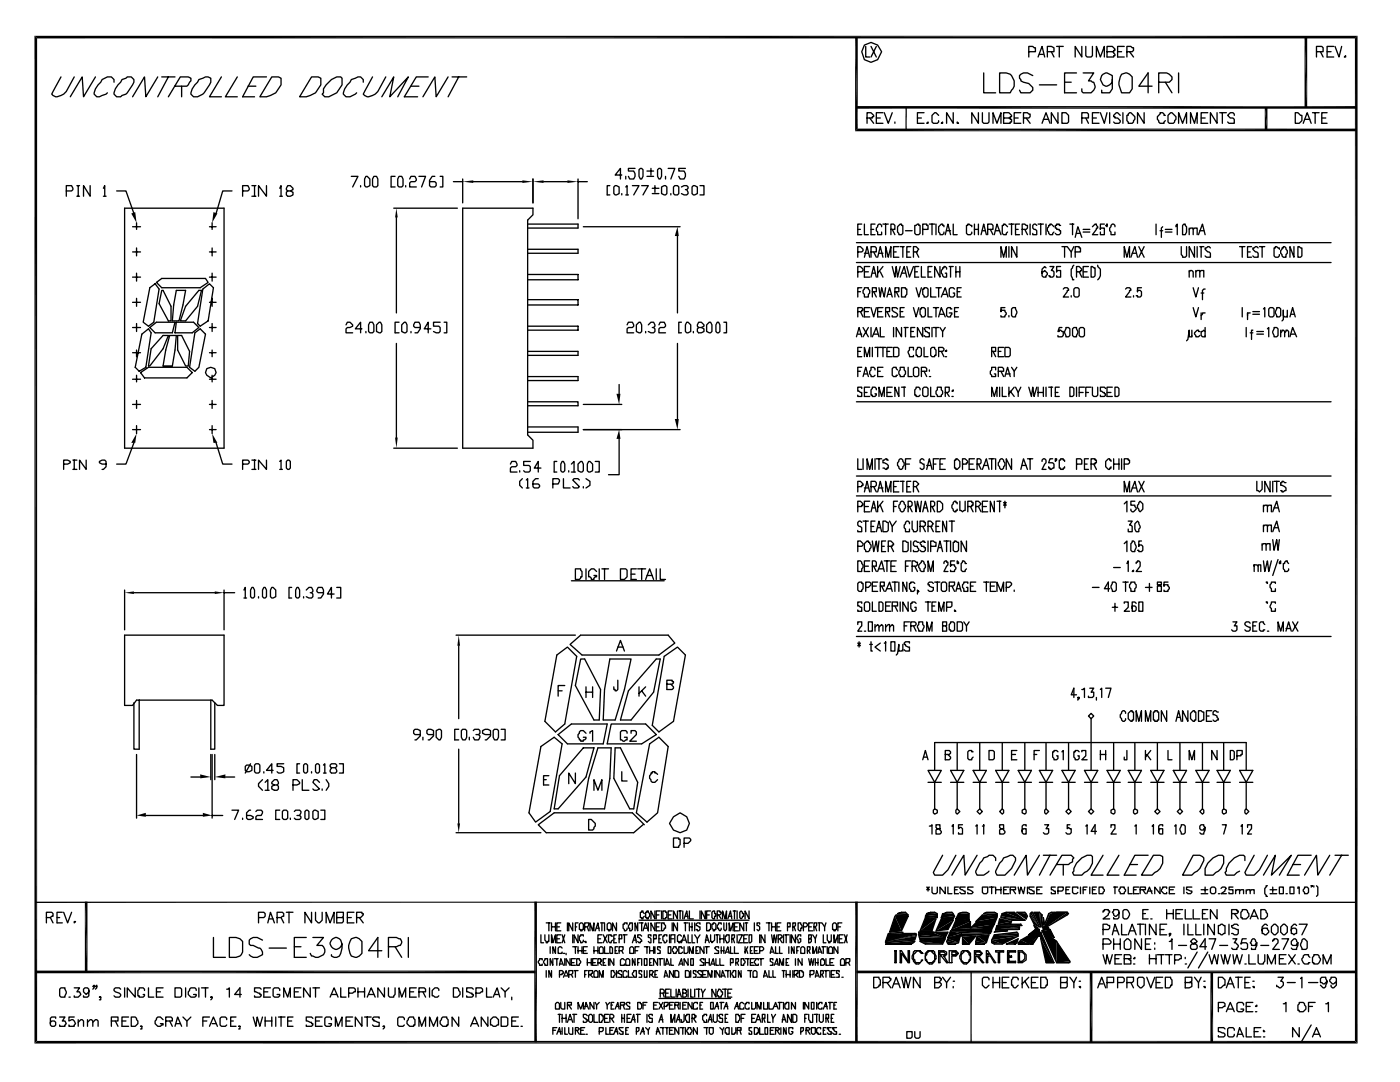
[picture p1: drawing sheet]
<svg xmlns="http://www.w3.org/2000/svg" width="279mm" height="216mm" viewBox="0 0 279 216" stroke-linecap="round" stroke-linejoin="round" font-family="sans-serif">
<g fill="none" stroke="#000" stroke-width=".26">
<path d="M12.2 15.3l-1.9 3.5 .8 .5a3 3 0 0 0 2.1-1l1.6-3M19 15.3l-2.3 4-.3-4-2.4 4M22.8 16.4v-.5l-.6-.6h-.8l-1 .6-.3 .5a3.3 3.3 0 0 0-1.3 2.4l.5 .5h.5l1.4-.5 .2-.3M24.3 15.9l.8-.3 .3-.3h.8l.5 .6a4.5 4.5 0 0 1-1.6 2.9l-.8 .2-.2 .3h-.8l-.5-.5a3.3 3.3 0 0 1 1.3-2.4zM31.5 15.3l-2.4 4-.3-4-2.3 4M32.3 15.3h2.6M33.6 15.3l-2.1 4M34.9 17.2h2.4l.8-1.1v-.5l-.5-.3h-1.6l-2.4 4M36.2 17.2v2.1M39.7 15.9l1.3-.6h.5l.6 .3v.8a4.3 4.3 0 0 1-2.7 2.9h-.8l-.5-.5a3.3 3.3 0 0 1 1.3-2.4zM44.2 15.3l-2.4 4h2.4M47.4 15.3l-2.4 4h2.4"/>
<path d="M49.5 17.2h1.6M53.2 15.3h-2.7l-2.1 4h2.4M54.2 15.3h1.4l.5 .3a3.2 3.2 0 0 1-2.9 3.7h-1.3zM62.2 15.3h1.3l.5 .3a3.2 3.2 0 0 1-2.9 3.7h-1.3zM65.1 16.9l1-1 1.1-.6h.8l.3 .3a3.2 3.2 0 0 1-3.5 3.7l-.5-.5 .3-.3v-.8zM72.5 16.4v-.5l-.5-.6h-.6l-1.3 .6-.3 .5a3.3 3.3 0 0 0-1.3 2.4l.6 .5h.7l1.4-.8M74.3 15.3l-1.8 3.5 .8 .5a3 3 0 0 0 2.1-1l1.6-3M76.2 19.3l2.4-4-.8 4 3.7-4-2.1 4M82 17.2h1.6M85.5 15.3h-2.4l-2.4 4h2.6M89.4 15.3l-2.4 4-.2-4-2.4 4M90.2 15.3h2.9"/>
<path d="M91.5 15.3l-2.1 4M172.5 9l1.3-.5 1.4 .5 .7 1.3-.7 1.6-1.4 .5-1.3-.5-.5-1.6zM172.8 9.3v2.1h.8M173.8 9.3l1.1 2.1M174.9 9.3l-1.1 2.1M196.3 14.6v3.9h2.4M199.5 14.6h1.3a2.06 2.06 0 0 1 1.1 3.4l-.3 .5h-2.1zM205.3 10.3h1.3v-.8h-.2l-.3-.2h-.8v2.1M206.1 15.1l-1-.5h-.8l-.8 .5v.5l.2 .3v.2l1.6 .6 .8 .8v.5l-.5 .5h-1.9l-.2-.5M207.2 11.4l.8-2.1 .5 2.1M207.4 10.8h.8M207.4 16.9h3.5"/>
<path d="M209 10.3h1.3v-.8l-.5-.2h-.8v2.1M209.8 10.3l.5 1.1M210.9 9.3h1.3M211.4 9.3v2.1M212.5 16.4h1.3M214.8 14.6h-2.3v3.9h2.3M215.9 9.3v2.1l-1.3-2.1v2.1M216.2 14.6h2.1l-1.1 1.5h.6l.2 .3h.3l.2 1.1-.2 .5-.5 .5h-1.6l-.3-.2v-.6M216.7 9.3v1.8l.3 .3h.8l.2-.3v-1.8M218.8 11.4v-2.1l.8 2.1 .8-2.1v2.1M220.9 10.3h1.3v-.2h.3v-.3l-.5-.5h-1.1v2.1h1.3v-.3h.3v-.3l-.3-.2v-.3h-.2M222 15.9v.5l-.5 .5-.8 .3-.6-.3-.5-1 .3-.8 .8-.5 1.3 .5v2.6l-.5 .8h-1.6v-.5"/>
<path d="M223 10.3h.8M223.8 14.8l1.1-.2 .5 .2 .6 .5v2.4l-.6 .8h-1.6a3.4 3.4 0 0 1 0-3.7zM224.4 9.3h-1.4v2.1h1.4M224.9 10.3h1.1l.2-.2v-.6h-.2l-.3-.2h-.8v2.1M225.4 10.3l.8 1.1M229.9 17.2h-2.6l1.8-2.6v3.9M231.2 16.4h2.2l.5-.5v-.6l-.5-.5-.6-.2h-1.6v3.9M232.6 16.4l1.3 2.1M235.2 14.6v3.9M262.7 10.3h1.4v-.8l-.3-.2h-1.1v2.1M263.5 10.3l.6 1.1M264.8 10.3h.8"/>
<path d="M266.2 9.3h-1.4v2.1h1.4M266.4 9.3l.8 2.1 .6-2.1M268.3 11.4l.3-.3v.3zM13.2 38.1h1.1l.3-.3-.3-.8h-1.1v2.2M15.3 37h.6M15.3 39.2h.6M15.6 37v2.2M18 37v2.2l-1.3-2.2v2.2M20.6 37.6l.3-.6v2.2M20.6 39.2h.6M23.3 38.1h1.8l1.6 4.5M46.3 38.1h-1.9l-1.3 4.5"/>
<path d="M48.4 38.1h1.1l.2-.3-.2-.8h-1.1v2.2M50.3 37h.8M50.3 39.2h.8M50.8 37v2.2M53.2 37v2.2l-1.6-2.2v2.2M55.8 37.6l.3-.6v2.2M55.8 39.2h.6M57.4 38.1l-.3-.3 .3-.8h.5l.6 .6v.2l-.6 .3h-.5l-.3 .3v.5l.3 .3h.5l.6-.3v-.5l-.6-.3M70.1 35.2h1.3l-1 2.1M72 37v.3M73 35.2h.3l.5 .5v1.3l-.5 .3h-.3l-.2-.3v-1.3zM74.6 35.2h.5l.3 .5v1.3l-.3 .3h-.5l-.3-.3v-1.3z"/>
<path d="M78.8 35.2h-.7v2.1h.7M79.6 35.2h.6l.2 .5v1.3l-.2 .3h-.6l-.2-.3v-1.3zM81 37v.3M81.8 35.7l.2-.5h.8l.3 .8-.3 .2h-.8l-.2 .3v.8h1.3M83.6 35.2h1.3l-.8 2.1M86.8 35.2h-.5l-.6 .8v1l.3 .3h.8l.2-.3v-.5l-.2-.3h-1.1M87.8 35.2h.6v2.1h-.6M90.5 36.2h1.8M92.3 35.7v4.8M94.5 36.2h9.7M106.4 35.7v4.8M108.5 36.2h4.7"/>
<path d="M115.4 35.7v8M115.4 36.2h1.8M121.7 37h-.5v1.9h.5M122.8 37l.8 .3v1.3l-.6 .3h-.2l-.3-.3v-1.3zM124.1 34.9h-1.3l1-1.3v2.1M124.1 38.6v.3M124.9 37.3l.2-.3v1.9M124.9 35.2v.5M124.9 38.9h.5M126.2 37h1.3l-1 1.9M126.7 33.6h-1.3v.5h1.1l.2 .6v.5l-.2 .5h-.8l-.3-.5M127.5 33.9l.3-.3h.3l.2 .3v1.3l-.2 .5h-.3l-.3-.5z"/>
<path d="M128.1 37h1.3l-1.1 1.9M129.1 35.2h1.3M129.1 34.1h1.3M129.9 33.6v1.3M130.2 38.6h1.3M130.2 37.6h1.3M130.7 37v1.4M131.2 33.9l.3-.3h.3l.2 .3v1.3l-.2 .5h-.3l-.3-.5zM132 37.3l.6-.3h.2l.3 .3v1.3l-.3 .3-.8-.3zM132.8 35.2v.5M133.3 33.6h1.4l-.8 2.1M133.9 38.6v.3"/>
<path d="M134.7 37h.5l.3 .3v1.3l-.3 .3h-.5l-.3-.3v-1.3zM136 37.3l.5-.3h.6l.2 .3v.3l-.2 .2h-.3M136.8 33.6h-1.3v.5h1l.3 .6v.5l-.3 .5h-.8l-.2-.5M137.1 37.8l.2 .6v.2l-.2 .3h-.6l-.5-.3M138.1 37.3l.3-.3 .8 .3v1.3l-.6 .3h-.2l-.3-.3zM139.7 37h.8v1.9h-.8M173 23.5h1.1v-.2h.3v-.3l-.6-.5h-.8v2.1M173.6 23.5l.8 1.1M174.9 23.5h.8M176.2 22.5h-1.3v2.1h1.3M176.5 22.5l.8 2.1 .8-2.1M178.6 24.3v.3z"/>
<path d="M180.8 21.4v4.5M183.1 23.5h.8M184.4 22.5h-1.3v2.1h1.3M184.9 24.6l.3-.3v.3zM187.3 23l-.5-.5h-.3l-.5 .5v1.3l.3 .3h.8l.2-.3v-.2M187.9 24.6l.2-.3v.3zM190.2 22.5v2.1l-1.3-2.1v2.1M191 24.3l.3 .3h-.3zM195.3 22.5v2.1l-1.4-2.1v2.1M196.1 22.5v1.8l.2 .3h.8l.3-.3v-1.8M198.2 24.6v-2.1l.8 2.1 .8-2.1v2.1M200.3 23.5h1.3v-.2h.3v-.3l-.6-.5h-1v2.1h1.3v-.3h.3v-.5h-.3v-.3h-.3"/>
<path d="M202.4 23.5h.8M203.7 22.5h-1.3v2.1h1.3M204.3 23.5h1l.3-.2v-.5h-.3l-.2-.3h-.8v2.1M204.8 23.5l.8 1.1M208 24.6l.8-2.1 .7 2.1M208.2 23.8h1.1M211.1 22.5v2.1l-1.3-2.1v2.1M211.9 22.5h.8l.6 .5v1.3l-.3 .3h-1.1zM215.9 23.5h1.3v-.7l-.2-.3h-1.1v2.1M216.7 23.5l.5 1.1M218 23.5h.8M219.3 22.5h-1.3v2.1h1.3"/>
<path d="M219.6 22.5l.8 2.1 .5-2.1M221.5 22.5v2.1M223.6 23l-.6-.5h-.2l-.6 .5v.3h.3v.2h.5l.6 .6v.2l-.3 .3h-.8l-.3-.3M224.1 22.5v2.1M224.9 23h.3v-.2l.2-.3h.3l.8 .8v.5l-.5 .8h-.8v-.3l-.3-.2zM228.3 22.5v2.1l-1.3-2.1v2.1M232.6 23h-.3v-.2l-.3-.3h-.5v.3l-.5 .5v.5l.5 .8h.8v-.3l.3-.2M233.1 23l.5-.5h.3l.8 .8v.5l-.5 .8h-.8l-.3-.3zM235.2 24.6v-2.1l.8 2.1 .8-2.1v2.1M237.6 24.6v-2.1l.8 2.1 .5-2.1v2.1M239.7 23.5h.8M241 22.5h-1.3v2.1h1.3"/>
<path d="M242.9 22.5v2.1l-1.3-2.1v2.1M243.4 22.5h1.3M243.9 22.5v2.1M246.3 23v-.2l-.2-.3h-.6l-.5 .5 .5 .5h.6l.2 .3v.8h-1l-.3-.3M258.5 22.5h.5l.6 .5h.2v1.1l-.5 .5h-.8zM260.1 24.6l.8-2.1 .8 2.1M260.3 23.8h1.1M261.9 22.5h1.4M262.5 22.5v2.1M263.8 23.5h.8M264.8 22.5h-1v2.1h1M24.9 41.5h19.8v47.9h-19.8z"/>
<path d="M26.5 45.2h1.5M26.5 55.3h1.5M26.5 50.3h1.5M27.3 44.4v1.4M27.3 49.5v1.6M27.3 54.5v1.6M27.3 59.5v1.6M29.9 57.4l1.1-.8 .7 1.1-1 6.6-1.1 .8-1-.8zM31.2 56.4l1.1-.8h8.7l.5 .8-1.5 1h-7.7zM32.3 57.9h.2l1.6 3.2v2.9h-.5l-1.9-3.4zM35.2 57.9h1.8l-.5 3-.8 3.1h-1.3l.3-3.1zM39.7 57.9h.5l-.8 3.2-2.4 2.9h-1l1-2.9z"/>
<path d="M40.5 57.7l1.3-1.1 .8 .8-1.1 6.6-1.5 1.1-.6-.5zM41.8 45.2h1.3M41.8 55.3h1.3M41.8 50.3h1.3M42.3 44.4v1.4M42.3 49.5v1.6M42.3 54.5v1.6M42.3 59.5v1.6M78.6 41.5h12.7M79.1 43.4v19M92.3 41.5h14.1v1.4l-1.1 1v42.9l1.1 1v1.6h-14.1zM105.3 44.7h10.1v.8h-10.1"/>
<path d="M105.3 49.7h10.1v.8h-10.1M105.3 54.8h10.1v1h-10.1M105.3 59.8h10.1v1.1h-10.1M116.4 45.2h19.3M135.2 47.1v15.3M170.9 48.4h94.7M170.9 52.4h94.7M171.2 54.2h.8l.2-.2v-.3l-.5-.5h-.5v2.1M171.2 50.3h.8l.2-.3v-.3l-.5-.5h-.5v2.1M171.2 45.8h.5M171.2 58.2h.5M172 44.7h-.8v2.1h.8"/>
<path d="M172 57.4h-.8v1.9M172.5 57.4h.8v.3l.3 .2v.6l-.3 .2v.6h-.8v-.6l-.3-.2v-.6l.3-.2zM172.5 44.7v2.1h.8M172.5 51.3l.5-2.1 .6 2.1M172.5 50.5h.8M172.5 54.2h.8M173.6 53.2h-1.1v2.1h1.1M173.8 55.3l.6-2.1 .5 2.1M173.8 50.3h1.1v-.8l-.3-.3h-.8v2.1M173.8 45.8h.6M174.1 58.2h.8v-.8h-.8v1.9M174.1 54.5h.5"/>
<path d="M174.4 58.2l.5 1.1M174.4 50.3l.5 1M174.6 44.7h-.8v2.1h.8M175.2 51.3l.5-2.1 .5 2.1M175.2 53.2v2.1M175.4 57.4l.3 1.9 .2-1.9 .6 1.9 .2-1.9M175.4 50.5h.8M175.7 54.2l.5 1.1M175.9 45.2v-.2l-.2-.3h-.3l-.5 .8v.5l.3 .3v.5h.7v-.5M176.2 44.7h1.1M176.2 53.2l-1 1.3M176.7 51.3v-2.1l.6 2.1 .5-2.1v2.1"/>
<path d="M176.7 44.7v2.1M177 59.3l.5-1.9 .6 1.9M177.3 58.7h.5M177.8 45.8h.8v-.8l-.3-.3h-.5v2.1M178.1 53.2l.5 2.1 .3-2.1 .2 2.1 .6-2.1M178.1 45.8l.5 1M178.3 50.3h.6M178.6 58.2h.8v-.8h-.8v1.9M178.9 58.2l.5 1.1M179.1 45.2l.6-.5h.2v.3h.3v1.6l-.3 .2h-.5v-.2l-.3-.3zM179.4 49.2h-1.1v2.1h1.1M179.7 55.3l.7-2.1 .6 2.1"/>
<path d="M179.7 49.2h.7M179.9 57.4h.8v.3h.3v1l-.3 .3v.3h-.8zM179.9 54.5h.8M180.2 49.2v2.1M180.7 46h1.3M181 53.2l.5 2.1 .8-2.1M181 50.3h.5M181.8 49.2h-.8v2.1h.8M182.3 50.3h.8v-.3l.3-.3-.6-.5h-.5v2.1M182.6 45h.2l.3-.3h.3v.3h.2v1.6l-.2 .2h-.6l-.2-.2zM182.6 54.2h.5M182.8 57.4l.6 1.9 .5-1.9"/>
<path d="M182.8 50.3l.6 1M183.4 53.2h-.8v2.1h.8M183.9 53.2v2.1h.8M184.1 57.7h.3v-.3h.5l.3 .3v1.3l-.3 .3h-.5v-.3l-.3-.3zM184.1 45.8h1.1v-.8h-.3v-.3h-.8v2.1M185.2 54.2h.5M185.5 44.7h1M185.7 57.4v1.9h1.1M186 53.2h-.8v2.1h.8M186 44.7v2.1M186.8 44.7v2.1M186.8 57.4h1.1"/>
<path d="M187.3 57.4v1.9M187.6 53.2v2.1l-1.1-2.1v2.1M187.9 59.3l.7-1.9 .6 1.9M188.1 58.7h.8M188.4 45.2v-.2h-.3v-.3h-.2l-.6 .5v1.1l.3 .3v.2h.5l.3-.2v-.3M188.6 46.8l.6-2.1 .5 2.1M188.9 53.7v-.3l-.3-.2h-.2v.2h-.3v.3l-.2 .3v.5l.2 .3v.2l.3 .3h.5v-.8h-.3M188.9 46h.8M189.4 53.2h.8M189.7 53.2v2.1M190.2 44.7v2.1h.8M190.5 57.7l-.3-.3h-.5l-.3 .3v1.3l.3 .3h.5l.3-.3v-.5h-.3"/>
<path d="M190.8 54.2h.8M190.8 53.2v2.1M191 58.2h.6M191.6 53.2v2.1M191.8 57.4h-.8v1.9h.8M193.9 45.2v-.2h-.2l-.3-.3h-.3v.3h-.2v1.6l.2 .2h.6l.2-.2v-.3M194.5 44.7v2.1M194.5 45.8h.8M195.3 44.7v2.1M195.8 46.8l.5-2.1 .5 2.1M196.1 46h.5M197.1 45.8h1.1v-.8l-.3-.3h-.8v2.1"/>
<path d="M197.6 45.8l.6 1M198.4 46.8l.6-2.1 .8 2.1M198.7 46h.8M199.8 51.3v-2.1l.5 2.1 .5-2.1v2.1M201.1 45.2l-.5-.5h-.3v.3h-.3v1.6l.3 .2h.5v-.2l.3-.3M201.3 49.2v2.1M201.3 44.7h1.1M201.9 44.7v2.1M202.7 45.8h.5M202.9 49.2v2.1l-1-2.1v2.1M203.5 44.7h-.8v2.1h.8M204 45.8h.8l.3-.3v-.5h-.3l-.3-.3h-.5v2.1"/>
<path d="M204.5 45.8l.6 1M205.6 44.7v2.1M206.9 45l-.3-.3h-.2l-.3 .3v.5l.8 .5v.8h-.8v-.2M207.2 44.7h1M207.7 44.7v2.1M208.8 53.4l-.3-.2-.5 .5v1.3l.2 .3h.6l.2-.8-.5-.5-.3 .2h-.2v.3M208.8 44.7v2.1M209.5 53.2h.8l-.5 .8h.3l.2 .2v.8l-.2 .3h-.6v-.3h-.2M210.3 45.2l-.5-.5h-.3v.3h-.2v.2l-.3 .3v.5l.5 .8h.6v-.2l.2-.3M211.7 45h-.3v-.3h-.5v.3h-.3v.5h.3v.3h.5v.2h.3v.6l-.3 .2h-.5l-.3-.2M211.7 53.2h-.8v1v-.2h.8v1.3h-.8v-.3M211.9 49.2h1.1l.8 1.1v1"/>
<path d="M212.2 57.7l.3-.3h.5l.3 .3v.2h-.3v.3l-.8 1.1h1.1M212.5 49.2v2.1M213.5 44.7h.8M213.8 59v.3zM214 44.7v2.1M214.3 57.7a.66 .66 0 0 1 1.1 0v1.3l-.3 .3h-.5l-.3-.3zM214.3 52.9l-.5 .8v1.3l.2 .8h.3M214.3 49.2l-.5 1.1M214.6 50.3h1v-.8h-.2v-.3h-.8v2.1M214.6 47.4l.5-2.2 .8 2.2M214.8 54.2h.8v-.2h.3v-.3l-.5-.5h-.6v2.1M214.8 46.6h.8"/>
<path d="M215.4 54.2l.5 1.1M216.2 45.8h1.3M216.2 46.3h1.3M216.2 54.2h.8M217.2 53.2h-1v2.1h1M217.8 53.2l.7 .2v1.6l-.2 .3h-.5zM218 45.2l.5-.5h.3l.3 .8h-.3v.3l-.8 1h1.1M219.1 52.9v.3l.5 .5v1.3l-.5 .8M220.4 44.7h-.8v1.1v-.3h.8v1.3h-.8v-.5M220.7 45h.2v-.3v.5zM222.5 45.2v-.2l-.3-.3h-.2l-.5 .8v.5l.2 .3v.5h.8v-.5M224.4 51.3v-2.1l.5 2.1 .5-2.1v2.1"/>
<path d="M224.6 57.7l.3-.3h.5l.3 .3v.2h-.3v.3l-.8 1.1h1.1M225.7 51.3l.8-2.1 .5 2.1M226 50.5h.7M226.2 59v.3zM227.3 49.2l1 2.1M227.8 57.4h-.8v.8v-.3h.5l.3 .3v.8l-.3 .3h-.5v-.3h-.3M228.3 49.2l-1 2.1M230.7 44.7v2.1M231.5 46h.5M232 45.2l-.2 .3v1.9M232.6 45.8h1.3M232.6 46.3h1.3"/>
<path d="M234.7 45.2v-.2l.2-.3v2.1M235.7 49.2v1.6l.3 .3v.2h.5l.3-.2v-1.9M236 45l.3-.3h.2v.3l.3 .2v1.1l-.3 .5h-.5zM237.3 45.8l.3-.3h.5v1.3M237.3 54.2l.3-.2h.3l.2 .2v1.1M237.3 45.5v1.3M237.3 54v1.3M238.1 45.8l.3-.3h.5v1.3M238.1 57.4l.6 1.9 .5-1.9M238.4 49.2v2.1l-1.1-2.1v2.1M238.7 54.2l.2-.2h.5v1.3M238.7 54v1.3"/>
<path d="M238.9 49.2v2.1M239.2 46.8l.8-2.1 .5 2.1M239.4 54.2l.3-.2h.5v1.3M239.4 46h.8M239.4 49.2h.8M239.7 49.2v2.1M239.7 58.5h.5M240.5 57.7h-.3l-.2 .2v1.9M241.6 49.5l-.3-.3-.8 .3v.2l.5 .6h.3l.3 .2v.8h-.8l-.3-.2M247.4 49.2h1M247.9 49.2v2.1M249 50.3h.5"/>
<path d="M249.8 49.2h-.8v2.1h.8M251.1 49.5l-.3-.3-.8 .3v.2l.6 .6h.2l.3 .2v.8h-.8l-.3-.2M251.4 49.2h1M251.9 49.2v2.1M255.3 49.7v-.2h-.2l-.3-.3h-.3v.3h-.2v1.6l.2 .2h.6l.2-.2v-.3M255.9 49.5h.2v-.3h.3l.5 .8v.5l-.3 .3v.5h-.5l-.5-.8v-.5l.3-.3zM258.2 49.2v2.1l-.8-2.1v2.1M259 49.2l.8 .3v1.6l-.2 .2h-.6zM26.5 70.4h1.5M26.5 75.7h1.5M26.5 65.4h1.5M26.5 60.3h1.5"/>
<path d="M27.3 64.6v1.5M27.3 69.8v1.4M27.3 74.9v1.3M27.3 79.9v1.6M28 74.3l1.6-1h7.7l1.1 1-1.1 1.1h-8.5zM28.3 66.7l1.3-1.1 .6 .8-1.1 6.9-1.3 .8-.8-.8zM29.9 65.4l1.3-1.1h3.7l-.5 2.1h-3.4zM32.5 66.9h1.1l-1.1 2.7-2.6 3.4h-.3l.6-3.4zM33.9 66.9h1.3l-.3 2.9-.5 3.2h-1.9l.6-3.2zM35.2 64.3h3.4l1.1 1.1-1.3 1h-3.5zM35.5 66.9h.7l1.6 3.2-.2 2.9h-.6l-1.5-3.2zM38.9 66.4l1.1-.8 1 1.1-1.3 6.6-.8 .8-1.1-.8z"/>
<path d="M41.3 73.6l.8-.3 .8 .3 .2 .7-.2 .6-.8 .5-.8-.5-.3-.6zM41.8 70.4h1.3M41.8 75.7h1.3M41.8 65.4h1.3M41.8 60.3h1.3M42.3 64.6v1.5M42.3 69.8v1.4M42.3 74.9v1.3M42.3 79.9v1.6M69.1 64.8l.2-.5h.5l.6 .5v.3l-.6 .3h-.5l-.2 .2v.8h1.3M72.2 65.6h-1.3l1.1-1.3v2.1M73 66.1v.3"/>
<path d="M73.8 64.3h.5l.3 .5v1.3l-.3 .3h-.5l-.2-.3v-1.3zM75.7 64.3h.2l.3 .5v1.3l-.3 .3-.8-.3v-1.3zM79.1 68.5v18.8M79.6 64.3h-.8v2.1h.8M80.2 64.8l.5-.5h.3l.2 .5v1.3l-.2 .3-.8-.3zM82 66.1v.3M83.9 65.4h-1.1l-.3-.3 .3-.8h.8l.3 .5v.8l-.6 .8h-.5M86 65.6h-1.3l.8-1.3v2.1M87.8 64.3h-1.3v.8h1.1l.2 .3v.7l-.2 .3h-.6l-.5-.3M88.6 64.3h.6v2.1h-.6M105.3 65.1h10.1v.8h-10.1M105.3 70.1h10.1v.8h-10.1"/>
<path d="M105.3 75.1h10.1v.8h-10.1M123.6 76.7v1.9M125.1 64.8l.3-.5h.8l.3 .8-.3 .3h-.8l-.3 .2v.8h1.4M127 64.8l.5-.5h.3l.3 .5v1.3l-.3 .3-.8-.3zM128.9 66.1v.3M129.4 64.8l.5-.5h.5l.3 .8-.3 .3h-.2M130.4 65.4l.3 .2v.5l-.3 .3h-.5l-.5-.3M131.5 64.8l.3-.5h.8l.2 .8-.2 .3h-.8l-.3 .2v.8h1.3M135.2 68.5v15.1M136 64.3h-.5v2.1h.5M137.1 64.3h.2l.5 .5v1.3l-.5 .3h-.2l-.3-.3v-1.3zM138.4 66.1v.3"/>
<path d="M139.4 65.4l-.2-.3 .2-.8h.6l.5 .5v.3l-.5 .3h-.6l-.2 .2v.5l.2 .3h.6l.5-.3v-.5l-.5-.2M141 64.8l.6-.5h.2l.3 .5v1.3l-.3 .3-.8-.3zM143.1 64.3h.3l.3 .5v1.3l-.3 .3h-.3l-.2-.3v-1.3zM144.5 64.3h.5v2.1h-.5M170.9 67.2l.5-1.8 .6 1.8M171.2 62.2h.8v-.3h.2v-.3l-.2-.2h-.8v1.8M171.2 70.1h.5M171.2 74.1h.5M171.2 66.7h.8M171.7 62.2l.5 1M172 77.5v-.2h-.8v.8l.8 .2v.8h-.8v-.3M172 69.3h-.8v1.9h.8"/>
<path d="M172 73.3h-.8v1.8M172.2 75.1l.6-1.8 .5 1.8M172.2 65.4l1.1 1.8M172.5 71.2v-1.9l.5 1.9 .6-1.9v1.9M172.5 78.3h.5M172.5 62.2h.8M172.5 74.6h.5M173.3 65.4l-1.1 1.8M173.6 77.3h-1.1v1.8h1.1M173.6 61.4h-1.1v1.8h1.1M173.8 61.4l.6 1.8 .5-1.8M173.8 65.4v1.8"/>
<path d="M174.1 67.2l.8-1.8 .5 1.8M174.1 69.3v1.9M174.4 66.7h.8M174.6 73.8v-.2l-.2-.3h-.6v.5l-.2 .3v.5l.2 .3v.2h.6l.2-.2M174.6 69.3h2.1M174.9 77.8v-.3l-.3-.2h-.5v.2l-.3 .3v1h.3v.3h.5l.3-.3v-.2h-.3M175.2 69.3v1.9M175.2 62.2h.7M175.2 74.1h.5M175.4 79.1v-1.8l.5 1.8 .6-1.8v1.8M175.7 65.4v1.8h.8M176.2 61.4h-1v1.8h1"/>
<path d="M176.2 73.3h-1v1.8h1M176.2 69.3v1.9M176.7 62.2h.8v-.8h-.8v1.8M177 70.1h.5M177 78.3h.8M177 62.2l.5 1M178.1 77.3h-1.1v1.8h1.1M178.1 69.3h-1.1v1.9h1.1M178.3 69.3h.8l.3 .3v1.3l-.3 .3h-.8zM178.3 65.4v1.8M179.1 61.6l-.2-.2h-.8v.5l1 .8v.3l-.2 .2h-.8v-.2M179.1 73.8l-.2-.2v-.3h-.6l-.2 .3v1.3l.2 .2h.6v-.2h.2"/>
<path d="M179.4 77.3v1.8l-.8-1.8v1.8M179.7 73.3h.7v.5l.3 .3v.5l-.3 .3v.2h-.7v-.2l-.3-.3v-.5l.3-.3zM179.7 62.2h.5M179.9 65.4v1.8l-1-1.8v1.8M179.9 77.3h.8M180.4 61.4h-.7v1.8h.7M180.4 65.4h.8M180.4 77.3v1.8M180.7 65.4v1.8M181.2 73.3v1.8h.8M181.8 66.1h.5M182.3 73.6l.3-.3h.5l.3 .3v1.3l-.3 .2h-.5l-.3-.2z"/>
<path d="M182.3 61.4l.5 1.8 .6-1.8M182.3 69.8v-.5h-.8v.5l-.3 .3 .3 1.1h.8v-.3M182.6 65.4h-.8v1.8h.8M183.1 69.3h.5l.3 .3v1.3l-.3 .3h-.5v-.3h-.3v-1.1l.3-.2zM183.6 61.6h.3v-.2h.5l.3 .2v1.4l-.3 .2h-.5v-.2l-.3-.3zM183.6 77.8v-.3l-.2-.2h-.6v.2l-.2 .3v1h.2v.3h.6l.2-.3M183.9 74.1h1v-.5l-.2-.3h-.8v1.8M184.1 77.5l.3-.2h.5l.3 .2v1.3l-.3 .3h-.5l-.3-.3zM184.1 65.4v1.8l-1-1.8v1.8M184.4 69.3v1.9h.8M184.4 74.1l.5 1M185.2 61.4v1.8h.8"/>
<path d="M185.5 73.8v.3zM185.5 65.6v-.2h-.8l-.3 .2 .3 .3v.2l.8 .3v.8h-.8l-.3-.3M185.5 75.1h.2M185.7 69.6l.3-.3h.5v.3l.3 .2v1.1h-.3v.3h-.5l-.3-.3zM185.7 77.3v1.8h.8M186 65.4v1.8M186.3 65.4h1M186.3 61.4h1M186.8 61.4v1.8M186.8 65.4v1.8M187.1 77.3h.8v.5l.2 .3v.5l-.2 .2v.3h-.8v-.3l-.3-.2v-.5l.3-.3zM187.3 63.2l.6-1.8 .7 1.8"/>
<path d="M187.3 70.1h.8l.3-.3v-.2l-.3-.3h-.8v1.9M187.6 65.4l.5 .7v1.1M187.6 62.7h.8M187.9 70.1l.5 1.1M188.6 70.1l.3-.3v.3zM188.6 71.2h.3zM188.6 78.3h.6l.2-.2v-.8h-.8v1.8M188.6 65.4l-.5 .7M188.9 78.3l.5 .8M190 78.1l.2-.3v.3zM190 79.1h.2zM190 61.6h-.3v-.2h-.5l-.3 .2v1.4l.3 .2h.5v-.2l.3-.3v-.3h-.6"/>
<path d="M190.5 62.2h.5M191.3 61.4h-.8v1.8h.8M197.9 70.1h.8v-.8h-.8v1.9M197.9 79.1v-1.8l.5 1.8 .6-1.8v1.8M198.2 70.1l.5 1.1M198.7 73.8v-.5h-.8v.5l-.3 .3v.5l.3 .3v.2h.8v-.5h-.3M199.2 74.1h1.1v-.5l-.3-.3h-.8v1.8M199.2 70.1h.6M199.5 77.3v1.8M199.8 74.1l.5 1M200 77.3v1.8h.8M200.3 69.3h-1.1v1.9h1.1"/>
<path d="M200.6 69.3h.7l.3 .3v1.3l-.3 .3h-.7zM200.6 61.4h-.8v.8v-.3h.8l.2 .8-.2 .3v.2h-.8v-.2M200.6 75.1l.5-1.8 .5 1.8M200.8 74.6h.8M201.3 63v.2zM201.3 77.3v1.8M201.6 78.1l.8 1M201.9 61.6l.2-.2h.6l.2 .8-.2 1h-.6l-.2-.2zM201.9 73.3l.5 .8v1M202.4 77.3l-1.1 1.3M202.7 77.3l.5 1v.8M202.9 73.3l-.5 .8"/>
<path d="M203.7 77.3l-.5 1M205.3 77.3l.5 1.8 .3-1.8 .3 1.8 .5-1.8M207.2 78.3h1M207.2 77.3v1.8M208.2 77.3v1.8M208.8 77.3v1.8M209.3 77.3h.8M209.8 77.3v1.8M210.6 78.3h.5M211.4 77.3h-.8v1.8h.8M211.9 65.4h-.5l-.3 .7h.3v-.2l.8 .2v.8l-.3 .3h-.8v-.3M212.7 65.4h.6l.2 .2v1.3l-.2 .3h-.6l-.2-.8z"/>
<path d="M213.5 77.3h.5l.3 .2v1.3l-.3 .3h-.5zM214 65.6l.3-.2h.5l.3 .7-.3 1.1h-.5l-.3-.3zM214.8 77.3v1.8M215.4 65.6a.66 .66 0 0 1 1 0v1.3l-.2 .3h-.6l-.2-.3zM215.4 78.3h.8M216.4 77.3h-1v1.8M216.7 78.3h.5M217.8 77.3h-1.1v1.8M218 77.3v1.5l.3 .3h.5l.3-.3v-1.5M220.7 77.5l-.3-.2h-.8v.8h.3l.2 .2h.3v.3h.3v.2l-.3 .3h-.8v-.3M220.9 78.3h.8M222 77.3h-1.1v1.8h1.1"/>
<path d="M222.5 77.3h.5l.3 .2v1.3l-.3 .3h-.5zM237.9 66.9v.3h-.6v-1.3l-.2 1.8-.3 .3M237.9 65.9v1.3M238.1 61.4l.6 1.8 .5-1.8M239.4 66.1h-.2v-.2h-.3l-.5 .5 .3 .8h.5l.2-.3M239.7 62.4v1.4M240.5 66.1l-.3-.2-.2 .2h-.3v.8l.3 .3h.5v-.3M240.5 62.4h-.5v.3l-.3 .3M240.5 65.4v1.8M247.9 61.4v1.8M248.7 65.4v1.8M249 62.4v1.4"/>
<path d="M249.5 62.4h-.5v.6M249.5 66.4h.5M250 65.9h-.2v1.8M250 62.2h1.4M250 62.7h1.4M250.8 66.7h1.3M250.8 66.1h1.3M252.1 61.6l.3-.2v1.8M252.9 65.6l.3-.2v1.8M253.2 61.6a.66 .66 0 0 1 1.1 0v1.4l-.3 .2h-.5l-.3-.2zM254.3 65.4h.5l.3 .2v1.3l-.3 .3h-.5l-.3-.8zM254.8 61.4h.5l.3 .2v1.4l-.3 .2h-.5l-.3-.8z"/>
<path d="M255.6 66.4l.3-.3v-.2h.2l.3 .2v1.1M255.6 65.9v1.3M256.4 66.4l.2-.3v-.2h.3l.3 .2v1.1M256.9 63v.2h-.5l-.3-.2v-1.1v1.9l-.2 .2M256.9 61.9v1.3M257.4 67.2l.6-1.8 .8 1.8M257.4 63.2l.6-1.8 .5 1.8M257.7 62.7h.5M257.7 66.7h.8M12.7 92.6h.8l.5-.3v-.2l-.5-.3h-.8v1.9M14.6 91.8h.7M14.6 93.7h.7"/>
<path d="M14.8 91.8v1.9M17.2 91.8v1.9l-1.3-1.9v1.9M21.2 92.6h-.8l-.6-.3v-.2l.6-.3h.5l.3 .3v1l-.6 .6h-.2M26.5 85.7h1.5M26.5 80.7h1.5M26.7 88.4l-1.6 4.2h-1.8M27.3 84.9v1.6M41.8 85.7h1.3M41.8 80.7h1.3M42.3 84.9v1.6M43.1 88.4l1.3 4.2h1.9M48.4 92.6h1.1l.2-.3v-.2l-.2-.3h-1.1v1.9"/>
<path d="M50.3 91.8h.8M50.3 93.7h.8M50.8 91.8v1.9M53.2 91.8v1.9l-1.6-1.9v1.9M55.8 92.1l.3-.3v1.9M55.8 93.7h.6M57.1 92.1l.3-.3h.3l.2 .3v1.3l-.2 .3h-.3l-.3-.3zM78.6 89.4h12.7M101.9 92.6l.2-.5h.8l.3 .8-.3 .2h-.8l-.2 .3v.8h1.3M103.7 93.9v.3M104.2 95.5l-.5 .5v.8l.5 .6M105 95.8l.3-.3v1.9"/>
<path d="M105 97.4h.6M105.3 80.2h10.1v.8h-10.1M105.3 85.2h10.1v1.1h-10.1M105.8 92.1h-1.3v.8h1.1l.2 .2v.8l-.2 .3h-.8l-.3-.3M107.4 95.5h-.5l-.5 .5v1.1l.2 .3h.8l.3-.3v-.3l-.3-.2h-1M107.9 93.4h-1.3l.8-1.3v2.1M110.3 96.6h1.1l.3-.8-.3-.3h-1.1v1.9M111.1 92.1h-.5v2.1h.5M112.2 92.1h.2l.3 .5v1.3l-.3 .3h-.2l-.3-.3v-1.3zM112.4 95.5v1.9h1.4M113.5 93.9v.3M114 92.6l.6-.5v2.1"/>
<path d="M114 94.2h.8M115.4 92.6l.5-.5h.3l.2 .5v1.3l-.2 .3-.8-.3zM115.6 95.8l-.2-.3h-.8l-.3 .3 1.3 1.3-.2 .3h-.8l-.3-.3M116.4 85.7h19.3M116.4 80.7h7.7M116.4 97.1v.3M116.9 95.5l.8 .5v.8l-.8 .6M117.5 92.1h.2l.6 .5v1.3l-.6 .3h-.2l-.3-.3v-1.3zM118.8 92.1h.8v2.1h-.8M123.6 87.6v7.1h-2.2M170.9 80.2h94.7M170.9 95h94.7"/>
<path d="M170.9 99h94.7M171.2 97.1h.8v-.3h.2v-.2l-.5-.6h-.5v2.2M171.2 91.5v2.2h.8M172.2 91.5v2.2M172.5 98.2l.5-2.2 .6 2.2M172.5 97.4h.8M173 93.7v-2.2l.6 2.2 .5-2.2v2.2M173.8 97.1h.8l.3-.3v-.5l-.3-.3h-.8v2.2M174.4 97.1l.5 1.1M174.6 91.5v2.2M174.9 91.5h1M175.2 98.2l.5-2.2 .5 2.2"/>
<path d="M175.4 97.4h.8M175.4 91.5v2.2M176.7 98.2v-2.2l.6 2.2 .5-2.2v2.2M177.3 91.8h-.3v-.3l-.8 .3v.5h.3l.8 .6v.5h-.3v.3l-.8-.3M178.3 97.1h.6M179.4 91.8l.3-.3h.2l.5 .8v.6l-.5 .8h-.2l-.6-.8v-.6l.3-.2zM179.4 96h-1.1v2.2h1.1M179.7 96h.7M180.2 96v2.2M180.7 92.6h.8M181 97.1h.5M181.8 96h-.8v2.2h.8"/>
<path d="M181.8 91.5h-1.1v2.2M182.3 97.1h.5l.6-.5-.6-.6h-.5v2.2M182.8 97.1l.6 1.1M184.4 91.8l-.3-.3h-.2l-.3 .3v.5l.8 .3v.8l-.3 .3h-.2l-.3-.3M184.9 93.7l.6-2.2 .5 2.2M184.9 92.9h.8M186.3 92.6h.5M187.3 91.5h-1v2.2M187.6 92.6h.5M188.6 91.5h-1v2.2h1M190.5 91.8h.3v-.3h.2l.6 .6v1l-.6 .6h-.2v-.3h-.3zM192.1 92.6h.8v-.3h.2v-.2l-.5-.6h-.5v2.2"/>
<path d="M193.4 92.6h.8M194.5 91.5h-1.1v2.2h1.1M195 92.6h.5l.3-.3v-.5l-.3-.3h-.5v2.2M195.3 92.6l.5 1.1M196.1 93.7l.7-2.2 .6 2.2M196.3 92.9h.8M197.4 91.5h1M197.9 91.5v2.2M198.7 91.5v2.2M199.5 91.8l.3-.3h.2l.6 .8v.6l-.6 .8h-.2l-.3-.3v-.3l-.3-.2v-.6l.3-.2zM201.9 91.5v2.2l-1.1-2.2v2.2M203.7 93.7l.6-2.2 .8 2.2"/>
<path d="M204 92.9h.8M205.1 91.5h1M205.6 91.5v2.2M208 92.1v-.3l.2-.3h.3l.3 .3v.5l-.8 1.4h.8M210.1 91.5h-.6l-.2 .8h.8l.2 .3v.8l-.8 .3v-.3h-.2v-.3M210.6 91.5h.3v.3l-.3 .3zM212.5 92.1v-.3h-.3v-.3h-.5v.3h-.3v1.6h.3v.3h.5v-.3h.3v-.3M214.8 92.6h1.1v-.8l-.3-.3h-.8v2.2M216.4 92.6h.6M217.2 91.5h-.8v2.2h.8M217.8 92.6h.7v-.3h.3v-.5h-.3v-.3h-.7v2.2M218.3 92.6l.5 1.1"/>
<path d="M221.7 92.1v-.3h-.2v-.3h-.3l-.5 .6v1l.5 .6h.3v-.3h.2v-.3M222.2 91.5v2.2M222.2 92.6h1.1M223.3 91.5v2.2M223.8 91.5v2.2M224.4 98.2v-2.2l.5 2.2 .5-2.2v2.2M224.4 92.6h.8l.2-.3v-.5h-.2v-.3h-.8v2.2M225.7 98.2l.8-2.2 .5 2.2M226 97.4h.7M227.3 96l1 2.2M228.3 96l-1 2.2M250.8 96v1.9h.3l.3 .3 .5-.6v-1.6"/>
<path d="M253.5 96v2.2l-1.1-2.2v2.2M254 96v2.2M254.3 96h1M254.8 96v2.2M256.6 96.3h-.2l-.3-.3h-.2v.3h-.3v.5h.3l.7 .6v.5h-.2l-.3 .3h-.2v-.3h-.3M24.9 117.7v8M26.7 118.3h16.2M44.7 117.7v8M44.7 118.3h2.1M48.7 117.7l.2-.5v2.1M48.7 119.3h.5M50.3 117.2h.2l.3 .5v1.4l-.3 .2h-.2l-.3-.2v-1.4z"/>
<path d="M51.6 119.1v.2M52.7 117.2h.2l.3 .5v1.4l-.3 .2h-.2l-.3-.2v-1.4zM54.2 117.2h.3l.5 .5v1.4l-.5 .2h-.3l-.2-.2v-1.4zM58.2 117.2h-.5v2.1h.5M59.3 117.2h.2l.3 .5v1.4l-.3 .2h-.2l-.3-.2v-1.4zM60.6 119.1v.2M61.1 117.7l.5-.5h.6l.2 .8-.2 .3h-.3M62.2 118.3l.2 .2v.6l-.2 .2h-.6l-.5-.2M64.6 118.3h-1.1l-.3-.3 .3-.8h.8l.3 .5v.8l-.6 .8h-.5M66.7 118.5h-1.3l.7-1.3v2.1M67.2 117.2h.8v2.1h-.8M114 115.9h18.6"/>
<path d="M114.8 113.5h1.1v.3l.3 .2v1.1h-.3v.3l-.3 .2h-.8zM116.9 113.5v2.1M119.1 114l-.6-.5h-.5l-.5 .5v1.1h.2l.3 .3v.2h.5v-.2l.3-.3h.3v-.3h-.6M119.6 113.5v2.1M120.1 113.5h1.3M120.6 113.5v2.1M123.8 113.5h1.1l.2 .3v1.3l-.5 .5h-.8zM125.9 114.6h.8M127 113.5h-1.1v2.1h1.1M127.3 113.5h1.6M128.1 113.5v2.1M128.9 115.6l.7-2.1 .8 2.1"/>
<path d="M129.1 114.8h1.1M131 113.5v2.1M131.8 113.5v2.1h1M171.2 116.4l.2-.2h.6v.2h.2v1.1l-.2 .2v.3h-.6l-.2-.3zM171.2 111.9h.5l.5 .8v.5l-.2 .3v.5h-.8zM171.2 101.1h.8v-.3h.2v-.3l-.5-.5h-.5v2.1M171.2 109h.8l.2-.3v-.2l-.5-.6h-.5v2.2M172 104.2l-.3-.2h-.3l-.2 .2v.6l.8 .5v.8h-.8v-.3M172.2 104h1.1M172.5 108.5l.5-.6h.3v.3h.3v.3l.2 .2v.6l-.5 .8h-.5v-.3l-.3-.3zM172.5 101.1h.8M172.5 113h.8"/>
<path d="M172.8 117.2h.5l.5-.5v-.3l-.2-.2h-.8v1.8M172.8 104v2.1M173.6 100h-1.1v2.1h1.1M173.6 111.9h-1.1v2.1h1.1M173.8 102.1l.6-2.1 .5 2.1M173.8 105h.6M174.1 107.9l.3 2.2 .5-2.2 .3 2.2 .2-2.2M174.1 113h.8v-.8l-.3-.3h-.5v2.1M174.1 116.9h.8M174.1 101.3h.5M174.4 113l.5 1M174.6 104h-.8v2.1h.8"/>
<path d="M174.9 106.1l.5-2.1 .5 2.1M175.2 116.2h-1.1v1.8h1.1M175.2 114l.7-2.1 .6 2.1M175.2 100v2.1M175.2 105.3h.5M175.4 113.5h.8M175.7 116.9h.8v-.7h-.8v1.8M175.7 100.8l.5 1.3M175.9 116.9l.6 1.1M175.9 109h.6M176.2 104h.5l.3 .2h.3v1.6l-.3 .3h-.8zM176.2 100l-1 1.3"/>
<path d="M176.5 111.9h1M176.7 118l.8-1.8 .6 1.8M176.7 107.9h-.8v2.2h.8M177 117.5h.8M177 111.9v2.1M177.3 109h.8v-.3h.2v-.2l-.5-.6h-.5v2.2M177.5 104l.6 1v1.1M177.8 109l.5 1.1M177.8 113h.8M178.1 116.2h1M178.3 101.1h.6M178.6 116.2v1.8"/>
<path d="M178.9 111.9h-1.1v2.1h1.1M178.9 104l-.8 1M179.1 100h-.8v2.1M179.4 116.2v1.8M179.7 100.3l.2-.3h.3l.5 .8v.5l-.5 .8h-.3l-.2-.2v-.3l-.3-.3v-.5l.3-.3zM180.2 107.9h.5l.3 .3h.2v1.6l-.2 .3h-.8zM180.7 113h.5M181 116.2v1.8l-.8-1.8v1.8M181.2 101.1h.6l.2-.3v-.5l-.2-.3h-.6v2.1M181.5 104.5v-.3l-.3-.2h-.2l-.6 .8v.5l.3 .3v.5h.8v-.5M181.5 101.1l.5 1M181.8 111.9h-1.1v2.1"/>
<path d="M181.8 107.9v2.2M182 113h.8l.3-.3v-.5h-.3l-.2-.3h-.6v2.1M182 104v1.6l.3 .2v.3h.5l.3-.3v-1.8M182.6 116.4l-.3-.2h-.5v.2h-.3v1.1l.3 .2v.3h.5l.3-.3v-.5h-.3M182.6 100l.2 2.1 .3-2.1 .5 2.1 .3-2.1M182.6 113l.5 1M183.4 118h-.3v-.3l.3 .3-.3 .3v.2M183.4 108.2h-.3l-.3-.3h-.2l-.3 .3v.5l.3 .3h.5l.3 .8-.3 .3h-.8v-.3M183.6 105h.8l.3-.2v-.6h-.3v-.2h-.8v2.1M183.9 111.9h.2l.3 .3v.2l.3 .3v.5l-.3 .3v.5h-.5l-.5-.8v-.5l.5-.5zM184.1 102.1l.6-2.1 .5 2.1M184.1 105l.6 1.1"/>
<path d="M184.4 101.3h.5M184.7 108.2h-.3v-.3l-.8 .3 .3 .8h.5v.3h.3v.5l-.3 .3h-.5l-.3-.3M185.2 114v-2.1l.5 2.1 .6-2.1v2.1M185.2 105h.8v-.2l.3-.3-.6-.5h-.5v2.1M185.2 107.9v2.2M185.7 101.1h.6l.2-.3v-.5l-.2-.3h-.6v2.1M185.7 109h1.1v-.8h-.3l-.2-.3h-.6v2.2M185.7 105l.6 1.1M186 101.1l.5 1M186.3 116.4l-.3-.2h-.5l-.3 .2v.3h.3v.2l.8 .3v.5l-.3 .3h-.5l-.3-.3M186.5 116.2h1.1M186.8 105h.5"/>
<path d="M187.1 100h.5l.5 .5v1.1l-.5 .5h-.5zM187.1 110.1l.5-2.2 .5 2.2M187.1 116.2v1.8M187.3 109.3h.6M187.6 104h-.8v2.1h.8M187.9 116.4a.66 .66 0 0 1 1 0v1.3l-.3 .3h-.5l-.2-.3zM188.4 112.4v-.2l.2-.3h.3v.3h.3v.5l-.8 1.3h.8M188.4 107.9h1M188.9 104v2.1l-.8-2.1v2.1M188.9 107.9v2.2M189.4 116.9h.8l.3-.2v-.5h-1.1v1.8M189.4 104h1.1"/>
<path d="M189.7 107.9v2.2M190 104v2.1M190 116.9l.5 1.1M190.5 107.9l.8 .3v1.6l-.3 .3h-.5l-.3-.3v-1.6h.3zM190.5 111.9h-.8v1.1v-.3h.8l.3 .8-.3 .3v.2h-.8v-.2M190.8 118l.5-1.8 .5 1.8M191 111.9l.3 .3v.2h-.3zM191 100.5v-.2h-.2v-.3h-.3l-.5 .8v.5l.5 .8h.3v-.2h.2v-.3M191 117.5h.6M191.6 100v1.9h.2l.3 .2 .3-.2h.2v-1.9M192.9 107.9v2.2l-1.1-2.2v2.2M192.9 112.4h-.3v-.2l-.2-.3h-.3v.3l-.3 .2v1.4l.3 .2h.5v-.2l.3-.3"/>
<path d="M193.1 116.4v-.2h-.7v.2l-.3 .3v.5l.3 .3v.5h.7v-.8h-.2M193.1 101.1h.8v-.3h.3v-.5h-.3v-.3h-.8v2.1M193.7 116.9h.5M193.7 101.1l.5 1M194.7 116.2h-1v1.8h1M194.7 101.1h.6l.5-.6-.5-.5h-.6v2.1M195.3 101.1l.5 1M196.1 101.1h.7M196.3 116.2h1.1M196.8 116.2v1.8M197.1 100h-1v2.1h1M197.6 116.9h.8"/>
<path d="M198.4 100v2.1l-.8-2.1v2.1M198.7 116.2h-1.1v1.8h1.1M199 118v-1.8l.8 1.8 .5-1.8v1.8M199 100h.8M199.5 100v2.1M200.3 100.3l.5 .5M200.6 100v1.3M200.8 117.2h.5l.6-.5v-.3l-.3-.2h-.8v1.8M200.8 100.3l-.5 .5M202.4 117.7v.3zM218 117.2h1.3M221.5 117.5h-1.1l.8-1.3v1.8"/>
<path d="M222 116.2h.5l.3 .2v1.3l-.3 .3h-.5l-.3-.8zM222.2 113.2h1.4M224.1 116.2h1.1M224.4 100.5l.5-.5v2.1M224.4 108.5l.5-.6v2.2M224.6 116.2v1.8M224.9 112.4l.3-.5v2.1M225.2 104h.8l-.6 .8h.3l.3 .2v1.1h-.8v-.5M225.7 116.2h.8v.2l.2 .3v.5l-.2 .3v.5h-.8v-.5l-.3-.3v-.5l.3-.3zM226 107.9h.2l.3 .3 .2 .8-.2 1.1h-.5l-.3-.3v-1.3l.3-.3zM226.2 113.8v.2h-.2zM226.5 104.5l.5-.5 .3 .2 .2 .8v.3l-.2 .3v.5h-.6l-.2-.5z"/>
<path d="M226.5 100h-.8v.8h.8l.2 .8-.5 .5h-.2l-.3-.2v-.3M226.7 112.4v-.2h.3v-.3h.3l.2 .3v.8l-.8 1h1.1M227.3 100.3l.2-.3 .6 .5v1.1l-.6 .5-.5-.8v-.5l.3-.3zM227.8 107.9h-.5v1.1v-.3h.5l.3 .3v.8l-.3 .3h-.5v-.3h-.3M228.6 117.2h1.3M229.4 116.4v1.6M231 116.2v.5l.8 .2v1.1h-.8v-1.1l.8-.2v-.5zM233.1 116.2h-.8v.7v-.2h.8l.3 .8-.3 .2v.3h-.8v-.3M250.3 113v-.3v1.3M250.3 112.7h.5l.3 .3v1M251.1 113v-.3h.5v1.3M251.9 108.7l.2-.2h.6v1.3"/>
<path d="M251.9 108.5v1.3M252.1 101.1l.3-.3h.5v1.3M252.1 105l.3-.2h.5v1.3M252.1 111.9l.3 2.1 .5-2.1 .3 2.1 .5-2.1M252.1 100.8v1.3M252.1 104.8v1.3M252.7 116.2h.2v.2zM252.7 108.7l.2-.2h.6v1.3M252.9 101.1l.3-.3h.5v1.3M252.9 105l.3-.2h.5v1.3M254 102.1l.8-2.1 .5 2.1M254 107.7l.3 2.1 .5-2.1 .3 2.1 .2-2.1"/>
<path d="M254 106.1l.8-2.1 .5 2.1M254.3 101.3h.8M254.3 105.3h.8M254.5 116.4v-.2h-.8v.2l-.2 .3v.5l.2 .3v.5h.8v-.5M255.1 111.7l-1.1 3.1M255.3 112.2l.3-.3v.5h-.3zM257.2 112.4l-.3-.2v-.3h-.3l-.2 .3v.2h-.3v1.1l.3 .3v.2h.5l.3-.2v-.3M24.9 126.7h19.8v14.1h-1.3l-1.1-1.1h-15l-.8 1.1h-1.6zM27.8 139.7v9.8h-1.1v-9.3M42.1 139.7v9.8h.8v-9.3M91 126.7h23.8M91.5 128.9v14.5"/>
<path d="M111.1 130.7l2.1-1.6 1.9 1.9-2.4 13.5-1.8 1.5-2.2-2.1zM111.4 137.8h.8M112.7 136.8h-1.3v2.1M113.8 128.6l2.1-1.9h17.4l1.4 1.6-3.2 2.4h-15.3zM115.9 131.5h.8l3.2 6.1-.3 6.1h-1.1l-3.7-6.9zM116.9 137.1v2.1M116.9 138.1h1.4M118.3 137.1v2.1M121.7 131.5h4.2l-1.3 6.1-1.8 6.1h-2.4l.2-6.1zM123 129.9l.8-2.1 .8 2.1M123.3 135.7v1.9l-.3 .2h-.2v-.2h-.3v-.5M123.3 129.1h1.1"/>
<path d="M127.5 137.1v1.8M128.1 137.8l.8 1.1M128.9 137.1l-1.4 1.3M131 131.5h.8l-1.4 6.6-4.5 5.6h-2.1l1.6-5.9zM132.6 131l2.6-1.9 1.6 1.6-2.4 13.2-2.9 2.1-1.3-1.3zM133.1 136.5h1l.3-.2v-.3h-.3v-.3h-1v1.9h1l.3-.3v-.2l-.5-.6M170.9 127h94.7M171.2 124.6v-.5h.8v.8l-.8 1h.8M171.2 128.3l.5 .6M171.4 128.1v1M171.7 128.3l-.5 .6M172 120.4v-.3h-.8v.8l.8 .3v.8h-.8v-.3"/>
<path d="M172.5 120.4a.66 .66 0 0 1 1.1 0v1.3l-.3 .3h-.5l-.3-.3zM172.5 125.9h.3zM173.3 124.1h.8v1.8h-.8zM173.6 128.6h.5M173.8 128.1v1.8h.3M174.1 120.1v1.9h.8M174.6 125.1l.6-.5 .2 .3v1M174.6 124.6v1.3M175.4 120.1h.5l.3 .3v1.3l-.3 .3h-.5zM175.4 125.1l.5-.5 .3 .3v1M175.7 128.3l-1.1 .8 1.1 .8M176.5 128.3h.2v-.2v1.8"/>
<path d="M176.7 125.1l.6-.5h.2v1.3M176.7 124.6v1.3M176.7 120.9h.8M177.5 125.1l.6-.5 .2 .3v1M177.8 128.1h.8v1.8h-.8zM177.8 120.1h-1.1v1.9h1.1M178.1 120.9h1v-.8h-1v1.9M178.6 120.9l.5 1.1M179.7 120.1v1.9M180.2 129.6l-.3 .3h-.5v-1.3l-.3 1.8-.2 .3M180.2 128.6v1.3M180.4 124.9h.6"/>
<path d="M181.2 120.1v1.9l-1-1.9v1.9M181.5 124.1h-1.1v1.8M181.5 128.3v-.2h-.8l-.3 .2v.3h.3v.3l.8 .2v.8h-.8l-.3-.3M181.8 124.9h.8l.2-.3v-.2l-.2-.3h-.8v1.8M182.3 124.9l.5 1M182.8 120.4l-.2-.3h-.6v.3h-.2v1l.2 .3v.3h.6l.2-.3v-.5h-.2M183.4 124.1h.7v.5l.3 .3-.3 1h-.7l-.3-.8v-.2l.3-.3zM184.7 120.1h1M184.9 125.9v-1.8l.6 1.8 .5-1.8v1.8M185.2 120.1v1.9M186 120.9h.5M186.8 120.1h-.8v1.9h.8"/>
<path d="M187.3 122v-1.9l.6 1.9 .5-1.9v1.9M188.1 124.9h.8v-.8h-.8v1.8h.8v-.8l-.3-.2M188.9 121.2h.8l.3-.3v-.8h-1.1v1.9M189.7 124.1h.5l.3 .3v1.3l-.3 .2h-.5v-.2h-.3v-1.1l.3-.2zM190.5 121.7l.3 .3h-.3zM191 124.1h.8l.3 .3v1.3l-.3 .2h-.8zM192.4 124.1l.5 .8v1M193.4 124.1l-.5 .8M214.8 138.6h-1l.5-1.3v1.9M215.4 139.2h-.3h.3v.2h-.3v.3M215.9 137.6h.3l.2-.3v1.9M217.5 137.3h.8l-.5 .8h.5v.8l-.3 .3h-.8v-.3"/>
<path d="M218.8 139.2v.5M219.6 137.6l.3-.3v1.9M220.7 137.3h1l-.5 1.9M222 121.2h1M222.5 120.4v1.6M224.4 120.4v-.3h.8v1.1l-.8 .8h1M226.7 120.4l-.2-.3h-.5v1.9h.5l.2-.3v-.5l-.2-.3h-.5v.5M227.3 120.1h.8v1.9h-.8zM246.1 124.1h.8l-.6 .8h.6v.8l-.3 .2h-.5l-.3-.2M249.5 124.4l-.3-.3h-.5l-.3 .3v.2l.3 .3 .8 .2v.6l-.3 .2h-.5l-.3-.2M250 124.9h.6M250.8 124.1h-.8v1.8h.8"/>
<path d="M252.4 124.6l-.3-.2v-.3h-.5l-.2 .3v1.3l.2 .2h.5v-.2h.3M252.7 120.1h.2v.3zM252.9 125.9h.3M254.5 120.4v-.3h-.8l-.2 .8v.3l.2 .2v.6h.8v-.6M255.1 125.9v-1.8l.5 1.8 .5-1.8v1.8M256.6 125.9l.6-1.8 .5 1.8M256.6 125.4h.8M258 124.1l1 1.8M259 124.1l-1 1.8M27.3 150.5v12.7M38.1 155h1.9M42.1 150.5v5.1"/>
<path d="M42.3 150.5v12.7M42.9 150.5v5.1M45 155h1.8M48.9 152.9l.3-.2h.5l.6 .2v.8l-.6 .3h-.5l-.3-.3zM50 152.4l-1.1 1.9M51.1 152.4h.5l.3 .3v1.3l-.3 .3h-.5l-.3-.3v-1.3zM52.4 155.6l-.8 .8v.5l.8 .8M52.7 154v.3M52.9 156.1l.5-.5v2.1M52.9 157.7h.8M54.5 153.7h-1.3l1-1.3v1.9M54.8 156.6l-.6-.2v-.3l.6-.5h.5l.3 .8-.3 .2h-.5l-.6 .3v.5l.6 .3h.5l.3-.3v-.5l-.3-.3"/>
<path d="M56.6 152.4h-1.3v.5h.8l.5 .3v.8l-.5 .3h-.5l-.3-.3M58.5 156.6h.8l.5-.2v-.3l-.5-.5h-.8v2.1M59.8 152.4h-.5v1.9h.5M60.3 155.6v2.1h1.3M60.9 152.4h.2l.3 .3v1.3l-.3 .3h-.2l-.3-.3v-1.3zM62.2 154v.3M63.2 152.4h.3l.3 .3v1.3l-.3 .3h-.3l-.2-.3v-1.3zM63.8 156.1l-.6-.5h-.5l-.3 .5 1.4 1.3-.6 .3h-.5l-.3-.3M64.3 157.4v.3M64.6 152.7l.2-.3v1.9M64.6 154.3h.5M65.1 155.6l.5 .8v.5l-.5 .8"/>
<path d="M66.1 153.2l-.2-.3v-.2l.2-.3h.8l.3 .3v.2l-.3 .3h-.8l-.2 .5v.3l.2 .3h.8l.3-.3-.3-.8M67.7 152.4h.8v1.9h-.8M83.9 146.6h-1.1l-.3-.3v-.5l.3-.3h.5l.6 .3v1l-.8 .8h-.3M84.4 147.1v.5M86.5 146.6h-1l-.3-.3v-.5l.3-.3h.5l.5 .3v1l-.8 .8h-.2M87 145.8l.6-.3h.2l.3 .3v1.3l-.3 .5h-.2l-.6-.5zM91.5 145.5h-.7v2.1h.7M91.5 149.5v14.8M92.1 145.8l.2-.3h.6l.2 .3v1.3l-.2 .5h-.6l-.2-.5zM93.7 147.1v.5M94.5 145.8l.2-.3h.8l.3 .3v.5l-.3 .3h-.5M95.5 146.6l.3 .2-.3 .8h-.8l-.2-.5"/>
<path d="M97.9 146.6h-1.1l-.5-.3v-.5l.5-.3h.6l.5 .3v1l-.8 .8h-.3M98.7 145.5h.5l.3 .3v1.3l-.3 .5h-.5l-.3-.5v-1.3zM100 145.5h.8v2.1h-.8M107.9 149l2.7-1.9 1.6 1.3-2.4 13.5-2.9 2.1-1.3-1.8zM108.5 155.6h.5M109.5 154.8h-1v1.8h1M111.4 146.6l2.6-2.1h7.2l-.8 3.9h-7.2zM114.8 154.3v2.1l-1.3-2.1v2.1M116.4 149.2h2.1l-1.6 5.8-5.5 6.4h-.8l1.1-6.6zM116.9 146.3l-.5-.5h-.5l-.3 .2v.3l-.2 .3v.5l.2 .3v.2h.3v.3h.5v-.3h.3l.2-.2v-.3h-.5M117.7 146.3v-.3l.6-.2v2.1M118.5 157.7v-2.1l.8 2.1 .8-2.1v2.1"/>
<path d="M119.3 149.2h2.7l-.3 6.1-1.1 6.1h-4.2l1.1-6.1zM122 144.5h6.9l2.1 2.1-2.9 1.8h-6.9zM122.8 149.2h1l3.5 6.9-.8 5.3h-.8l-3.2-6.1zM124.1 154v1.8h1M125.1 146.3v-.3l-.2-.2h-.8l-.3 .2v1.6h.3l.3 .3 .7-.3v-.5h-.5M125.9 146.3v-.5h.8l.3 .2v.6l-1.3 1.3h1.3M129.6 148.4l1.9-1.3 1.8 1.9-2.1 13.2-2.1 1.8-2.1-1.8zM131.2 154.5l-.2-.2h-.3v-.3h-.5v.3h-.3v.2l-.3 .3v.5l.6 .8h.5l.5-.5M184.1 151.6l.6-1.8 .5 1.8M184.4 151.1h.5M185.2 153.7h2.7l-1.4 2.4zM185.2 156.1h2.7"/>
<path d="M186.5 153.7v-5.5h62.2v5.5M186.5 156.1v5.3M188.6 150.5h.8l.3-.2v-.3l-.3-.2h-.8v1.8h.8l.3-.3v-.2l-.5-.6M189.7 153.7h2.7l-1.4 2.4zM189.7 156.1h2.7M191 148.2v5.5M191 156.1v5.3M194.2 150h-.3v-.2h-.5l-.3 .2v1.3l.3 .3h.5v-.3l.3-.2M194.2 153.7h2.6l-1.3 2.4zM194.2 156.1h2.6M195.5 148.2v5.5M195.5 156.1v5.3"/>
<path d="M197.4 149.8h.8l.2 .2v1.3l-.2 .3h-.8zM198.7 153.7h2.6l-1.3 2.4zM198.7 156.1h2.6M200 148.2v5.5M200 156.1v5.3M201.9 150.5h.8M202.9 149.8h-1v1.8h1M203.2 153.7h2.6l-1.3 2.4zM203.2 156.1h2.6M204.5 148.2v5.5M204.5 156.1v5.3M206.4 150.5h.5"/>
<path d="M207.4 149.8h-1v1.8M207.4 153.7h2.7l-1.3 2.4zM207.4 156.1h2.7M208.8 148.2v5.5M208.8 156.1v5.3M211.1 150l-.2-.2h-.6v.2h-.2v1.1l.2 .2v.3h.6l.2-.3v-.5h-.2M211.9 150l.3-.2v1.8M211.9 153.7h2.7l-1.3 2.4zM211.9 156.1h2.7M213.3 148.2v5.5M213.3 156.1v5.3M215.4 150l-.3-.2h-.5v.2h-.3v1.1l.3 .2v.3h.5l.3-.3v-.5h-.3"/>
<path d="M215.9 150v-.2h.8v1l-.8 .8h1.1M216.4 153.7h2.7l-1.3 2.4zM216.4 156.1h2.7M217.2 142.9l.6-.6 .5 .6-.5 .5zM217.8 143.4v10.3M217.8 156.1v5.3M219.6 150.5h1.1M219.6 149.8v1.8M220.7 149.8v1.8M220.9 153.7h2.7l-1.4 2.4zM220.9 156.1h2.7M222.2 148.2v5.5"/>
<path d="M222.2 156.1v5.3M224.6 142.3v-.2l-.2-.3h-.3l-.5 .8v.5l.5 .8h.3l.2-.2v-.3M224.9 149.8v1.8h-.5v-.5M225.2 142.3l.5-.5h.3v.3h.2v1.6h-.2v.2h-.3l-.5-.5zM225.2 153.7h2.6l-1.3 2.4zM225.2 156.1h2.6M226.5 148.2v5.5M226.5 156.1v5.3M226.7 143.9v-2.1l.6 2.1 .5-2.1v2.1M228.6 143.9v-2.1l.5 2.1 .6-2.1v2.1M228.6 149.8v1.8M228.9 150.5l.8 1.1"/>
<path d="M229.7 153.7h2.6l-1.3 2.4zM229.7 149.8l-1.1 1.3M229.7 156.1h2.6M230.2 142.1h.3v-.3h.5v.3h.2v1.6h-.2v.2h-.5v-.2h-.3zM231 148.2v5.5M231 156.1v5.3M232.8 141.8v2.1l-1-2.1v2.1M233.1 149.8v1.8h.8M234.2 153.7h2.6l-1.3 2.4zM234.2 156.1h2.6M234.7 143.9l.5-2.1 .5 2.1M234.9 143.1h.6"/>
<path d="M235.5 148.2v5.5M235.5 156.1v5.3M237.1 141.8v2.1l-1.1-2.1v2.1M237.3 151.6v-1.8l.6 1.8 .5-1.8v1.8M237.6 142.3l.5-.5h.3v.3h.3v1.6h-.3v.2h-.3l-.5-.5zM238.7 153.7h2.6l-1.3 2.4zM238.7 156.1h2.6M239.2 141.8h.5l.3 .3h.2v1.6h-.2l-.3 .2h-.5zM240 148.2v5.5M240 156.1v5.3M240.8 142.9h.5M241.8 141.8h-1v2.1h1"/>
<path d="M242.9 149.8v1.8l-1.1-1.8v1.8M242.9 153.7h2.6l-1.3 2.4zM242.9 156.1h2.6M243.2 142.1h-.3l-.3-.3h-.2l-.3 .3v.5l.8 .3v.2l.3 .3v.3h-.3l-.3 .2h-.2l-.3-.2M244.2 148.2v5.5M244.2 156.1v5.3M245.5 149.8h.6l.2 .2v1.3l-.2 .3h-.6zM246.9 150.8h.7v-.3h.3v-.7h-1v1.8M247.4 153.7h2.6l-1.3 2.4zM247.4 156.1h2.6M248.7 156.1v5.3M29.1 162.7h11.4"/>
<path d="M42.3 162.7h2.1M46.3 161.7h1.3l-.8 1.8M48.4 163.2v.3M50 161.7h-.3l-.5 .5v1l.3 .3h.5l.5-.3v-.2l-.5-.3h-.8M51.1 161.9l.2-.2h.8l.3 .2-.3 .8h-.8l-.2 .3v.5h1.3M55.8 161.7h-.8v1.8h.8M56.4 161.9l.2-.2h.5l.3 .2v1.3l-.3 .3h-.5l-.2-.3zM57.9 163.2v.3M58.7 161.9l.3-.2h.8l.3 .2-.3 .8h-.5M59.8 162.7l.3 .3v.2l-.3 .3h-.8l-.3-.3M60.9 161.9l.2-.2h.3l.2 .2v1.3l-.2 .3h-.3l-.2-.3zM62.4 161.9l.3-.2 .8 .2v1.3l-.5 .3h-.3l-.3-.3z"/>
<path d="M64 161.7h.8v1.8h-.8M91 166.2h16.9M117.5 163.5h.5l.8 .8v.5l-.5 .8h-.8zM128.3 164.6l-1.8 1.6h-17.5l-1.6-1.6 3.2-2.4h15.6l2.4 2.4M134.4 167.2h1.1v.3h.2v1l-.2 .3v.3h-1.1zM134.4 163l1.3-.8 1.4 .8 .5 1.3-.5 1.3-1.4 .6-1.3-.6-.8-1.3zM136.5 168.3h.8l.5-.6v-.2l-.2-.3h-1.1v1.9M184.9 177l.6 .5M185.2 177v.8M185.5 164.8h.2l.3-.2v1.8M185.5 177l-.6 .5M186 177v1.1l.3 .2h.5l.3-.2v-1.1"/>
<path d="M186.5 161.4l.6 .3v.5l-.6 .3-.2-.3v-.5zM186.8 164.6v.5l.3 .3h.5v.2l.3 .3v.3l-.3 .2h-.8v-.8l.3-.2h.5v-.8zM188.1 170.7l-1.8 3.4 .2 .5h1.6l1.1-1 1.6-2.9M188.6 177v1.3l-1-1.3v1.3M189.2 177v1.3h.8M190 164.8h.2v-.2v1.8M190.5 177.5h.5M190.8 161.7l.2-.3 .6 .5-.6 .6-.2-.3zM191.3 177h-.8v1.3h.8M192.1 164.6h-.8v.8l.3-.3h.2l.3 .3v1h-.8v-.2M192.6 177h-1v.3l.2 .2 .8 .3v.5h-.8l-.2-.2M194.2 177h-1.1v.5h.3l.8 .6-.3 .2h-.8v-.2"/>
<path d="M194.7 164.8l.3-.2v1.8M195 161.9l.5-.5 .6 .5-.6 .6zM195 170.7l-2.4 3.9-.2-3.9-2.4 3.9M196.1 177h1v1.1l-.3 .2h-.5l-.2-.2zM196.1 164.8h.2v-.2v1.8M197.4 177h1M197.9 177v1.3M198.7 171.7v-.5l-.5-.5h-.8l-.3 .2-.8 .3-.2 .5-.6 .5-.8 1.6v.3l.3 .5h1.3l1.1-.8M198.7 177.5h1.1M198.7 177v1.3M199.5 164.6v.5l.3 .3h.5v.2l.3 .3v.3l-.3 .2h-.8v-.8l.3-.2h.5v-.8zM199.5 161.9l.5-.5a.66 .66 0 0 1 0 1.1z"/>
<path d="M199.8 177v1.3M200.3 171.2l1.3-.5h.5l.6 .5v.5l-.8 1.6-1.3 1.3h-1.6l-.3-.8 .8-1.6 .5-.5zM200.3 177.5h.5M201.3 177h-1v1.3h1M201.6 177.5h1.1v-.5h-1.1v1.3M202.1 177.5l.6 .8M203.2 177l.3 1.3 .2-1.3 .6 1.3 .2-1.3M204 161.7l.5-.3a.66 .66 0 0 1 0 1.1l-.5-.3zM204.8 164.8v-.2h-.5l-.3 .2v1.4l.3 .2h.5v-1h-.5l-.3 .2v.3M205.1 177v1.3M206.4 177h-1.1v.3l.3 .2 .8 .3v.5h-.8l-.3-.2M206.9 177.5h.5"/>
<path d="M207.4 170.7l-2.3 3.9-.3-3.9-2.4 3.9M208 177h-1.1v1.3h1.1M208.2 170.7h2.7M208.5 161.7l.3-.3 .5 .5-.5 .6-.3-.3zM208.5 164.6h.8l-.5 .8h.5v.8l-.3 .2h-.5l-.3-.2M209.5 170.7l-2.1 3.9M210.6 177h-.8v.5l.8 .3v.5h-.8v-.2M210.9 172.5h2.4l.7-.5v-.6l.3-.2-.5-.5h-1.9l-2.4 3.9M211.1 177.8h.8l.3-.3v-.5h-1.1v1.3M212.2 172.5v2.1M212.7 161.9l.6-.5 .5 .5-.5 .6zM212.7 177.5h.6"/>
<path d="M213.5 177h-.8v1.3h.8M213.5 164.6h-.5v.8l.3-.3 .2 .3h.3v.8l-.3 .2h-.5l-.3-.2M214.8 172.2l1.1-1 1.1-.5h.8l.2 .2a2.73 2.73 0 0 1-1.6 3.2l-.5 .5h-1.6l-.3-.5 .3-.3v-.5zM215.1 177.3v-.3h-1.1v1.1l.3 .2h.5l.3-.2M215.6 177v1.3M216.2 177.5h.5M216.7 164.8l.3-.2v1.8M217 177h-.8v1.3M217.2 161.9l.6-.5 .5 .5-.5 .6zM217.5 177v1.3M218 177.5h.5M218.8 177h-.8v1.3h.8"/>
<path d="M218.8 165.9h-1l.7-1.3v1.8M219.3 177h.8v.3l.3 .2-.3 .8h-.8zM220.1 170.7l-2.3 3.9h2.3M221.7 161.7l.5-.3a.66 .66 0 0 1 0 1.1l-.5-.3zM221.7 165.1v-.5h.8v.8l-.8 1h1.1M222.2 177h.8M222.5 177v1.3M223.3 170.7l-2.4 3.9h2.4M223.6 177h.8v.3l.2 .2-.2 .8h-.8v-.2l-.3-.3zM225.2 177v1.3h.8M225.4 172.5h1.6M226.2 161.7l.3-.3 .5 .3v.5l-.5 .3-.3-.3z"/>
<path d="M226.2 177.5h.5M226.5 164.8l.2-.2v1.8M227.3 177h-1.1v1.3h1.1M227.5 177.5h1.1v-.5h-1.1v1.3M228.1 177.5l.5 .8M228.9 178.3l.5-1.3 .5 1.3M229.1 170.7h-2.6l-2.1 3.9h2.3M229.1 177.8h.8M229.9 164.8h.3v-.2v1.8M230.2 170.7h1.3l.5 .2a2.73 2.73 0 0 1-1.5 3.2l-.6 .5h-2.1zM230.5 161.9l.5-.5 .5 .5-.5 .6zM231.5 177v1.3l-1-1.3v1.3"/>
<path d="M232 164.8v-.2h-.5l-.3 .2v1.4l.3 .2h.5v-1h-.5l-.3 .2v.3M232.8 177.3v-.3h-.8v.3l-.2 .2v.3l.5 .5h.5v-.2M233.4 177.5h.8M234.4 177h-1v1.3h1M234.4 164.8l.3-.2v1.8M234.9 161.9l.6-.5 .5 .5-.5 .6zM235.7 164.6h.6l.2 .2v1.4l-.2 .2h-.6l-.2-.8zM236.3 177v1.3M237.9 177h-1.1v.5l1.1 .3v.3l-.3 .2h-.5l-.3-.2M238.1 170.7h1.3l.8 .5a3.2 3.2 0 0 1-1.8 2.9l-.5 .5h-1.9zM239.7 177.5h1.3M239.7 178.3h1.3"/>
<path d="M240 161.4a.66 .66 0 0 1 0 1.1l-.6-.6zM240.5 165.1l-.3 .3v.2h-.5l-.3-.2v-.6l.3-.2h.5v.2l.3 .3v.5l-.3 .8h-.5l-.3-.2M240.5 177v1.1M241 172.2l1.1-1 1.1-.5h.7l.3 .2a2.73 2.73 0 0 1-1.6 3.2l-.5 .5h-1.6v-1.3zM241.6 177.3a.66 .66 0 0 1 1 0v.8l-.2 .2h-.6l-.2-.2zM243.2 178.3h.2M243.7 177.3l.2-.3h.6l.2 .3-.2 .2v.3l-.8 .5h1M243.9 161.7l.3-.3 .5 .3v.5l-.5 .3-.3-.3zM243.9 164.6h.8l-.5 1.8M246.1 177h-.8v.5h.8v.8h-.8v-.2M246.6 177.8l.3-.3h.5v.8M246.6 177.5v.8"/>
<path d="M247.4 177.8l.2-.3h.6v.8M247.6 164.8h.3v-.2v1.8M248.4 161.7l.3-.3 .5 .5-.5 .6-.3-.3zM248.4 171.7v-.8l-.2-.2a3.4 3.4 0 0 0-3.5 3.1l-.2 .3 .2 .5h1.6l.6-.5 .5-.3M248.7 177.8l.3-.3h.5v.8M248.7 177.5v.8M249 165.1v-.5h.8v.8l-.8 1h.8M249.5 177.8l.3-.3h.5v.8M250.3 170.7l-1.9 3.4 .3 .5h1.6l1.1-1 1.5-2.9M252.1 174.6l2.4-3.9-.8 3.9 4-3.9-2.4 3.9M252.9 176.7h-.2v.3l-.3 .3v1l.3 .3v.3h.2M253.5 177.5h1.3"/>
<path d="M253.5 178.3h1.3M254 177v1.1M255.3 177h.8v1.3h-.8zM256.6 178.3h.3zM257.4 177h.8v1.3h-.8zM258 172.5h1.6M259 177.3v-.3h.3v1.3M260.3 177h.6l.2 .3v.8l-.2 .2h-.6v-.2l-.2-.3zM261.7 170.7h-2.7l-2.1 3.9h2.4M261.9 176.7h-.2h.2l-.2 .3M262.2 176.7v.3M262.7 176.7l.3 .3v1.6l-.3 .3"/>
<path d="M265.4 170.7l-2.4 3.9-.3-3.9-2.4 3.9M266.4 170.7h2.7M267.8 170.7l-2.4 3.9M7.1 180h263.6M9.3 183.1h.8l.2-.3h.3v-.5l-.3-.3h-1v2.1M10.1 183.1l.5 1M11.4 183.1h.5M11.9 197.4l.3-.3h.8l.2 .8-.2 1.1h-.8l-.3-.3zM12.4 182h-1v2.1h1M12.7 182l.8 2.1 .8-2.1M13.8 199h.2zM14.8 183.9h.3l-.3 .2z"/>
<path d="M14.8 197.1h1.1l-.6 .8h.6l.2 .5-.5 .6h-.8v-.3M17.7 197.6v.3l-.5 .5-.5-.5v-.5l.2-.3h.6l.2 .3v1.3l-.2 .3h-.8v-.3M18.8 196.8h-.3l.3-.2v.5l-.3 .3M19.3 196.8h-.3l.3-.2v.5l-.3 .3M20.1 199h-.3h.3v.5h-.3M24.1 197.4l-.3-.3h-.8l-.2 .3v.2l.2 .3 .8 .3 .3 .2v.3l-.3 .3h-.8l-.2-.3M24.9 197.1v1.9M27 197.1v1.9l-1.6-1.9v1.9M28.8 197.6v-.2l-.2-.3h-.8v.3l-.3 .2v1.1h.3v.3h.8l.2-.3v-.3h-.2M29.6 197.1v1.9h1.1M31.2 197.9h.8M32.5 197.1h-1.3v1.9h1.3"/>
<path d="M34.9 197.1h1.1l.2 .3v1.3l-.2 .3h-1.1zM37 197.1v1.9M39.2 197.6v-.2l-.3-.3h-.8l-.3 .3v.2l-.2 .3v.5l.5 .6h.8l.3-.3v-.3h-.6M39.7 197.1v1.9M40.2 197.1h1.3M41 197.1v1.9M42.3 199h-.2h.2v.2l-.2 .3M42.6 187.1v3.9h2.4M45.2 197.4h.3l.3-.3v1.9M45.8 187.1h1.3l.8 .2 .5 .6v2.1l-.5 .8-.8 .2h-1.3zM48.2 198.4h-1.4l1.1-1.3v1.9M51.6 183.1h1.1l.2-.3v-.5l-.2-.3h-1.1v2.1"/>
<path d="M52.1 197.4l-.2-.3h-1.1v.8l1.1 .3v.2h.2v.3l-.2 .3h-1.1v-.3M52.4 187.6l-1.1-.5h-.8l-.8 .5v.8l.3 .2h.5l1.1 .6a1.02 1.02 0 0 1 .8 1.3l-1.1 .5h-.8l-.8-.5M52.7 197.9h.7M53.4 184.1l.6-2.1 .8 2.1M53.7 183.4h.8M53.7 189.2h3.4M54 197.1h-1.3v1.9h1.3M55.3 183.1h.8l.3-.3h.2v-.5l-.2-.3h-1.1v2.1M55.8 197.6v-.2l-.2-.3h-.8l-.3 .3v1.3l.3 .3h.8l.2-.3v-.3h-.5M56.1 183.1l.5 1M56.6 199v-1.9l.8 1.9 .5-1.9v1.9M57.1 182h1.4"/>
<path d="M57.7 182v2.1M58.7 188.9h1.4M58.7 197.9h.8M60.1 197.1h-1.4v1.9h1.4M61.1 187.1h-2.4v3.9h2.4M61.9 197.1v1.9l-1.3-1.9v1.9M62.2 182v2.1l-1.3-2.1v2.1M62.4 187.1h2.2l-1.4 1.5h1.1a1.26 1.26 0 0 1 .3 1.9l-1.1 .5h-.5l-.8-.2-.3-.6M62.4 197.1h1.4M63 182v1.6l.5 .5h.3l.5-.5v-1.6M63 197.1v1.9M65.1 184.1v-2.1l.8 2.1 .8-2.1v2.1"/>
<path d="M65.9 199l.8-1.9 .8 1.9M66.1 198.4h1.1M67.2 183.1h1.1l.2-.3v-.8h-1.3v2.1h1.1l.2-.2v-.8h-.2M68 197.1v1.9h1.1M68.3 188.4a1.15 1.15 0 0 1-1.5 1 1.15 1.15 0 0 1-.7-1.6 1.15 1.15 0 0 1 1.6-.5 2.73 2.73 0 0 1 0 3.5l-.5 .2h-.5l-.6-.2v-.3M69.3 183.1h.8M69.6 198.2h.8l.2-.3h.3v-.5l-.3-.3h-1v1.9M70.1 187.3l1.1-.2 .5 .2 .5 .6v2.3l-.5 .6-.5 .2-1.1-.2a3 3 0 0 1 0-3.5zM70.6 182h-1.3v2.1h1.3M71.2 183.1h.8l.5-.5v-.3h-.3v-.3h-1v2.1M71.4 197.9h1.4M71.4 197.1v1.9"/>
<path d="M71.7 183.1l.8 1M72.8 197.1v1.9M73.3 199l.8-1.9 .8 1.9M73.6 198.4h1M76.2 189.7h-2.6l1.8-2.6v3.9M76.7 197.1v1.9l-1.3-1.9v1.9M77.5 188.9h1.6l.8-.3 .3-.5-.3-.8-.8-.2h-1.6v3.9M77.5 197.1v1.6l.3 .3h.8v-.3l.2-.3v-1.3M78.8 188.9l1.4 2.1M79.6 199v-1.9l.6 1.9 .8-1.9v1.9M81.5 187.1v3.9M81.8 197.9h.7"/>
<path d="M83.1 197.1h-1.3v1.9h1.3M83.6 197.9h1.3v-.5l-.2-.3h-1.1v1.9M84.4 197.9l.5 1.1M85.7 197.1v1.9M87.6 197.6v-.2l-.3-.3h-.5l-.5 .5v1.1h.2l.3 .3h.5l.3-.3M90.5 197.1h.8l.5 .8v.5l-.5 .6h-.8zM92.3 197.1v1.9M94.5 197.4l-.3-.3h-1.1v.8l1.1 .3v.2h.3v.3l-.3 .3h-1.1v-.3M95 198.2h.8l.2-.3h.3v-.5l-.3-.3h-1v1.9M97.1 197.1v1.9h1.1M98.4 199l.8-1.9 .5 1.9M98.7 198.4h.8"/>
<path d="M100 197.1l.8 .8v1.1M101.6 197.1l-.8 .8M102.1 199v.5M107.9 186.5v1.6h.6M108.2 191.6v-.3h-.5v.3l-.3 .2 .3 .8h.5v-.2M108.7 191.3h.6v1.3h-.6v-.2l-.2-.3zM108.7 186.5v1.1l.3 .3v.2h.3v-.2h.2v-1.4M109 184.1h.8M109 193.7v1.3M109.5 184.1v1.6M109.8 188.9v1.3M110.1 188.1v-1.6l.2 1.6 .6-1.6v1.6"/>
<path d="M110.1 193.7v1.3l-.6-1.3v1.3M110.1 184.1v1.6M110.1 184.9h.8M110.3 191.3v1.3l-.5-1.3v1.3M110.6 191.3h.8M110.9 188.9v1.3l-.6-1.3v1.3M110.9 184.1v1.6M111.1 184.9h.6M111.1 187.3h.6M111.1 191.3v1.3M111.7 192.6l.2-1.3 .5 1.3M111.7 194.5h.5v-.3h.2v-.3l-.2-.2h-.5v1.3"/>
<path d="M111.7 192.4h.5M111.9 184.1h-.8v1.6h.8M111.9 186.5h-.8v1.6h.8M112.2 189.2l-.3-.3h-.2l-.3 .3v1h.8v-.2M112.2 186.5l.5 1.6M112.4 190.2h.3M112.7 186.5l-.5 1.6M112.7 191.3v1.3M112.7 194.7h.5M113 190.2v.3M113.2 184.1v1.6M113.5 194.5h.5l.3-.3v-.5h-.8v1.3l-.5-1.3-.6 1.3"/>
<path d="M113.8 191.3v1.3l-.8-1.3v1.3M114 192.1h.6M114 194.5l.3 .5M114.3 184.1v1.6l-.8-1.6v1.6M114.3 186.5v1.6M114.3 188.9h.8M114.6 193.7h.8M114.8 191.3h-.8v1.3h.8M114.8 184.9h.3M114.8 188.9v1.3M114.8 193.7v1.3M115.1 191.3h.5v.3l.3 .2-.3 .8h-.5z"/>
<path d="M115.4 184.1h-.6v1.6M115.4 186.5v1.6l-.8-1.6v1.6M115.4 188.9v1.3M115.4 189.7h.8M115.6 184.4l.3-.3h.3l.2 .3v1.1h-.2v.2h-.3v-.2h-.3zM116.2 188.9v1.3M116.4 186.8v-.3h-.5v.3h-.3v.8l.3 .3v.2h.3l.2-.2v-.3M116.4 189.7h.5M116.7 187.9h.2v.2zM116.7 184.9h.5l.3-.2v-.6h-.8v1.6M116.7 194.5h.2M117.2 188.9h-.8v1.3h.8"/>
<path d="M117.2 193.7h-.5v1.3M117.2 184.9l.3 .8M117.2 192.1h.8M117.2 191.3v1.3M117.5 194.5h.5v-.3h.3v-.5h-.8v1.3M117.7 185.7v-1.6l.6 1.6 .2-1.6v1.6M117.7 194.5l.6 .5M118 191.3v1.3M118.3 192.1h.5M118.5 193.9l.3-.2h.3l.2 .2v1.1h-.8zM118.5 189.7h.8M118.5 188.9v1.3"/>
<path d="M118.8 185.7l.5-1.6 .3 1.6M119.1 191.3h-.8v1.3h.8M119.1 185.2h.5M119.3 192.1h.6v-.3h.2v-.2h-.2v-.3h-.6v1.3M119.3 187.3h.6M119.3 188.9v1.3M119.6 189.2l.3-.3h.2l.3 .3v1h-.8zM119.6 195v-1.3l.5 1.3 .3-1.3v1.3M119.6 192.1l.5 .5M119.9 184.1h.7v1.6M120.1 186.5h-.8v1.6h.8M120.1 184.1v1.6"/>
<path d="M120.4 186.5l.8 1.6M120.4 192.1h.2M120.6 188.9v1.3h.8M120.9 191.3h-.5v1.3h.5M121.2 184.4l.2-.3h.3l.3 .3v1.1h-.3v.2h-.3v-.2h-.2zM121.2 186.5l-.8 1.6M121.4 191.3v1.3M121.7 188.9h.3l.2 .3v1h-.5zM122 193.7h.5v.2l.3 .3-.3 .8h-.5zM122.2 186.8h-.2v-.3h-.6v1.4l.3 .2h.3v-.2l.2-.3M122.5 191.3v1.3l-.8-1.3v1.3M122.5 187.3h.3"/>
<path d="M122.8 189.7h.2M123 184.1v1.6l-.8-1.6v1.6M123 186.5h-.5v1.6h.5M123 193.7v1.3M123.3 188.9h-.5v1.3h.5M123.6 187.3h.5v-.8h-.5v1.6M123.6 189.7h.5l.3-.3v-.5h-.8v1.3M124.1 193.9v-.2h-.5l-.3 .2v.3l.8 .3v.5h-.8M124.1 189.7l.3 .5M124.4 186.5h.7M124.6 191.6l-.2-.3h-.3l-.3 .3v1h.8v-.2M124.6 186.5v1.6"/>
<path d="M124.9 191.6l.2-.3h.3l.3 .3v1h-.8zM125.1 184.4v-.3h-.5v.3h-.2v.8l.2 .3v.2h.3l.2-.2v-.3M125.1 193.9l-.2-.2h-.3l-.2 .2v1.1h.7v-.3M125.4 193.7v1.3h.8M125.7 184.1h.5v1.4l-.3 .2h-.2v-.5h-.3v-.5l.3-.3zM125.7 189.2l.2-.3h.3l.3 .3v1h-.8zM126.2 188.1l.5-1.6 .3 1.6M126.5 193.7h.5v1.3h-.5v-.3l-.3-.2zM126.5 187.6h.5M126.7 191.3v1.3l-.5-1.3v1.3M126.7 189.7h.6M127.3 184.1v1.6l-.6-1.6v1.6"/>
<path d="M127.3 192.1h.2M127.5 188.9h-.8v1.3M127.5 183.6h22M127.5 184.1h.8M127.8 191.3h-.5v1.3M128.1 186.8l-.3-.3h-.5v.6h.2l.6 .5v.3h-.3v.2h-.3l-.2-.2M128.1 193.9v-.2h-.6v.5l.6 .3v.5h-.6M128.1 184.1v1.6M128.1 191.3v1.3M128.6 191.3h.5v1.3h-.5zM128.6 182.3l-.3-.3v-.2h-.2v.2h-.3v1.1h.3v.3h.2v-.3l.3-.3M128.6 193.7v1.3h.5v-1.3"/>
<path d="M128.6 185.2h.5M128.6 188.9h.8M128.9 182h.2v-.2h.3v.2l.2 .3v.5l-.2 .3v.3h-.3v-.3h-.2zM129.1 188.9v1.3M129.4 184.1v1.6l-.5-1.6-.6 1.6M129.6 194.5h.6v-.3l.2-.3-.2-.2h-.6v1.3M129.6 189.7h.8M129.6 188.9v1.3M129.6 192.1h.3M129.9 186.8v-.3h-.5v.6h.2l.3 .2v.8h-.3l-.2-.2M129.9 194.5l.5 .5M130.2 191.3h-.6v1.3h.6"/>
<path d="M130.4 187.3h.6v-.8h-.6v1.6M130.4 188.9v1.3M130.7 181.8v1.6l-.8-1.6v1.6M130.7 184.1v1.6l-.8-1.6v1.6M130.7 188.9v1.3M130.7 194.5h.3M131 182.6h.5M131 184.9h.5M131.2 191.3v1.3l-.8-1.3v1.3M131.2 193.7h-.5v1.3h.5M131.5 199.2h14.3M131.5 187.3h.3"/>
<path d="M131.5 191.3h.8M131.8 198.2h.8v-.6l-.3-.2h-.5v1.6M131.8 181.8h-.8v1.6M131.8 184.1h-.8v1.6h.8M131.8 189.2v-.3h-.6v.5l.6 .3v.5h-.6M131.8 191.3v1.3M132 184.1h.6v.3l.2 .3v.5h-.2v.3l-.3 .2h-.3zM132 186.5h-.5v1.6h.5M132 181.8v1.6M132.3 181.8h.5v.2h.3v1.1h-.3v.3h-.5zM132.3 198.2l.3 .8M132.6 195l.2-1.3 .5 1.3"/>
<path d="M132.6 191.3v1.3M132.8 192.6l.3-1.3 .5 1.3M132.8 198.2h.5M132.8 192.4h.5M132.8 194.7h.3M133.1 186.8v-.3h-.5v.3h-.3v.8l.3 .3v.2h.2l.3-.2v-.3M133.3 188.9h.6v1.3h-.6zM133.3 182.6h.6M133.6 197.4h-.8v1.6h.8M133.6 186.5v1.6M133.9 197.4v1.6h.8M133.9 188.1v-1.6h.8v1.6"/>
<path d="M133.9 191.3v1.3h.5M133.9 187.3h.5M134.1 181.8h-.8v1.6h.8M134.1 184.1v1.6M134.4 188.9h.5v.3l.3 .2-.3 .8h-.5v-.2l-.3-.3zM134.4 193.7v1.3l-.8-1.3v1.3M134.7 193.7h.5l.3 .2v1.1h-.8zM134.9 197.4v1.6M135.2 199l.3-1.6 .5 1.6M135.2 181.8v1.6l-.8-1.6v1.6M135.2 184.1v1.6l-.8-1.6v1.6M135.2 198.4h.5"/>
<path d="M135.5 192.6l.5-1.3 .3 1.3M135.5 181.8h.5M135.7 181.8v1.6M135.7 192.4h.6M136 186.8l-.3-.3h-.2l-.3 .3v1.1h.3v.2h.2v-.2h.3v-.3M136 188.1l.5-1.6 .6 1.6M136.3 198.2h.5l.3-.3v-.3h-.3v-.2h-.5v1.6h.5l.3-.3v-.3l-.3-.2M136.3 189.2h-.3v-.3h-.5v1.3h.5l.3-.2M136.3 181.8v1.6M136.3 187.6h.5M136.5 183.4l.6-1.6 .2 1.6M136.5 188.9v1.3h.6l.2-.2v-1.1"/>
<path d="M136.5 184.1h.8M136.8 193.7h.5l.3 .2v1.1h-.8zM136.8 184.1v1.6M136.8 182.8h.5M137.3 186.5v1.6h.5M137.3 191.3v1.3l-.8-1.3v1.3M137.3 197.4v1.6M137.6 181.8v1.6h.8M137.6 190.2v-1.3l.5 1.3 .3-1.3v1.3M137.6 184.9h.5M137.6 184.1v1.6M137.8 191.3h.6v1.3h-.6z"/>
<path d="M137.8 197.4v1.6h.6M137.8 193.7v1.3M138.1 186.5v1.6h.5M138.1 184.1v1.6M138.6 186.5l.6 .8v.8M138.6 184.1v1.6M138.6 197.4v1.6M138.9 193.9v-.2h-.5v.5l.5 .3v.5h-.5M138.9 197.4h.8M138.9 189.7h.3M139.4 188.9h-.5v1.3h.5M139.4 197.4v1.6"/>
<path d="M139.7 184.4v-.3h-.5l-.3 .3v.3l.8 .2v.6l-.3 .2h-.2v-.2h-.3M139.7 181.8v1.6M139.7 186.5l-.5 .8M140 197.4l.2 .8v.8M140 193.9v-.2h-.6l-.2 .2 .5 .6h.3v.5h-.8M140.2 194.5h.6M140.5 188.9v1.3l-.8-1.3v1.3M140.5 191.6v-.3h-.5l-.3 .3 .5 .5h.3v.5h-.8M140.8 181.8v1.6l-.8-1.6v1.6M140.8 188.1l.2-1.6 .6 1.6M140.8 197.4l-.6 .8M140.8 187.6h.5"/>
<path d="M140.8 188.9h.8M140.8 192.1h.8M140.8 191.3v1.3M141 184.1h.6l.2 .3v1.1h-.2v.2h-.6zM141 193.7h-.8v1.3h.8M141 188.9v1.3M141 182.6h.6M141.3 195v-1.3l.5 1.3 .3-1.3v1.3M141.6 191.3v1.3M141.8 181.8h-.8v1.6M141.8 186.5v1.4h.3v.2l.5-.5v-1.1M141.8 192.6l.5-1.3 .3 1.3"/>
<path d="M142.1 182l.2-.2h.3v.5h.3v.5h-.3v.6h-.3l-.2-.3zM142.1 184.4h.2v-.3h.3l.3 .3v1.1h-.3v.2h-.3v-.2l-.2-.3zM142.1 192.4h.5M142.6 193.7v1.3M142.9 197.4v1.6l-.8-1.6v1.6M142.9 191.3v1.3h.5M142.9 186.5h.5M143.1 182.6h.6l.2-.3v-.3h-.2v-.2h-.6v1.6M143.1 186.5v1.6M143.4 197.4h.3l.2 .2v.3h.3v.5l-.3 .3v.3h-.5v-.3h-.3v-.8l.3-.3zM143.4 189.2v-.3h-.5l-.3 .3 .5 .5h.3v.5h-.8M143.4 182.6l.5 .8"/>
<path d="M143.7 191.3v1.3h.8M143.7 193.7v1.3l-.8-1.3v1.3M143.7 187.3h.8M143.7 186.5v1.6M143.9 184.4v-.3h-.5v.3l-.3 .3v.5h.3v.3l.3 .2 .2-.2v-.3M143.9 195l.3-1.3 .5 1.3M143.9 188.9v1.3M143.9 189.7h.6M143.9 194.7h.6M144.2 183.4v-1.6l.5 1.6 .3-1.6v1.6M144.2 197.4h.8M144.5 184.1v1.4l.2 .2 .3-.2v-1.4"/>
<path d="M144.5 186.5v1.6M144.5 188.9v1.3M144.7 190.2l.6-1.3 .2 1.3M144.7 197.4v1.6M144.7 193.7h.8M145 186.5h.5v1.4l-.2 .2h-.3v-.2l-.3-.3v-.8h.3zM145 190h.5M145.3 183.4l.5-1.6 .2 1.6M145.3 198.2h.5M145.3 193.7v1.3M145.5 185.7v-1.6l.3 1.6 .5-1.6v1.6M145.5 182.8h.5"/>
<path d="M145.8 188.9v1.3h.5M145.8 192.1h.5v-.8h-.5v1.3M145.8 193.7v1.3M146 197.4h-.7v1.6h.7M146 187.3h.3l.3-.2v-.6h-.6v1.6M146.3 193.7h.5v1.3h-.5v-.3l-.3-.2zM146.3 181.8h.5M146.3 187.3l.3 .8M146.6 188.9v1.3h.8M146.6 181.8v1.6M146.6 184.9h.5M146.8 192.1h.3l.3-.3v-.5h-.6v1.3"/>
<path d="M147.1 181.8v1.6M147.1 186.5v1.6M147.1 192.1l.3 .5M147.4 184.1h-.8v1.6h.8M147.4 186.5h.8l-.8 1.6h.8M147.6 182l.3-.2 .3 .2v.3h.2v.5h-.2v.3l-.3 .3-.3-.3zM147.9 191.3h.5v.3l.3 .2-.3 .8h-.5zM147.9 193.7v1.3l-.5-1.3v1.3M148.4 184.1v1.6l-.8-1.6v1.6M148.4 187.3h.6M148.7 184.1h.5M148.7 188.9v1.3"/>
<path d="M148.7 191.3h.8M149 184.1v1.6M149 189.4l.2 .8M149.2 186.5h-.8v1.6h.8M149.2 188.9l-.5 1.1M149.2 191.3v1.3M149.2 193.7h.8M149.5 186.5h.5v1.4l-.2 .2h-.3zM149.5 181.8v1.6l-.8-1.6v1.6M149.8 189.7h.2M149.8 192.1h.5M149.8 193.7v1.3"/>
<path d="M150.3 193.9l.2-.2h.3l.3 .2v1.1h-.8zM150.3 188.9h-.5v1.3h.5M150.5 191.3h-.7v1.3h.7M150.5 184.1v1.6M150.5 189.7h.6M151.3 188.9h-.8v1.3h.8M151.3 191.6v-.3h-.5v.3l-.3 .2 .3 .8h.5v-.2M151.6 184.4v-.3h-.5v.6h.2l.3 .2v.6l-.3 .2-.2-.2M151.6 189.7h.5l.3-.3v-.2l-.3-.3h-.5v1.3M151.6 186.5v1.6M151.6 191.3h.8M151.9 191.3v1.3"/>
<path d="M152.4 195l.3-1.3 .5 1.3M152.4 194.7h.5M152.7 186.5v1.6l-.8-1.6v1.6M152.9 184.1h.8M153.5 193.7v1.3h.5M153.5 184.1v1.6M153.7 190.2l.3-1.3 .5 1.3M153.7 190h.6M154 186.5l.3 1.6 .2-1.6 .3 1.6 .2-1.6M154 184.9h.8M154 184.1v1.6M154.3 191.6v-.3h-.6v.5l.6 .3v.5h-.6"/>
<path d="M154.3 193.7v1.3h.5M154.5 192.6l.5-1.3 .3 1.3M154.8 188.9v1.3h.5M154.8 184.1v1.6M154.8 192.4h.5M155 184.9h.6M155.3 187.3h.5v-.2h.3v-.3l-.3-.3h-.5v1.6M155.6 188.9v1.3h.5M155.6 192.6v-1.3l.5 1.3 .3-1.3v1.3M155.6 187.3l.5 .8M155.8 184.1h-.8v1.6h.8M156.1 193.7h.5"/>
<path d="M156.4 186.5v1.6M156.4 193.7v1.3M156.6 186.5h.8M156.9 186.5v1.6M156.9 193.7v1.3M156.9 192.1h.3M156.9 194.5h.8M157.2 184.9h.5v-.8h-.5v1.6M157.4 191.3h-.5v1.3h.5M157.4 188.9v1.3M157.7 186.5v1.6M157.7 193.7v1.3"/>
<path d="M158.2 184.9h.3l.2-.2v-.6h-.5v1.6M158.2 193.7v1.3M158.5 188.9v1.3l-.5-1.3v1.3M158.5 194.5h.5v-.3h.3v-.5h-.8v1.3M158.5 184.9l.2 .8M158.7 186.5v1.6l-.7-1.6v1.6M158.7 191.3v1.3M158.7 194.5l.6 .5M159 189.7h.3M159.3 184.1h.5v.3l.3 .3v.5h-.3v.5h-.3l-.2-.2zM159.5 193.7h.6v.2h.2v.8l-.2 .3h-.6zM159.5 188.9h-.5v1.3"/>
<path d="M159.8 189.2l.3-.3h.2l.3 .3v1h-.8zM159.8 186.8v-.3h-.5v.3l-.3 .3v.2l.3 .3v.5h.2l.3-.2v-.6h-.3M160.1 191.3v1.3l-.8-1.3v1.3M160.3 184.9h.6l.2-.2v-.3l-.2-.3h-.6v1.6M161.1 189.7h.3l.3-.3v-.5h-.6v1.3M161.4 187.3h.3l.2-.2v-.6h-.5v1.6h.3l.2-.2v-.6h-.2M161.4 191.3l.3 1.3 .2-1.3 .3 1.3 .3-1.3M161.4 184.9h.5M161.4 189.7l.3 .5M161.7 194.5h.5l.3-.3v-.5h-.8v1.3M162.2 184.1h-.8v1.6h.8M162.2 186.5l.5 .8v.8"/>
<path d="M162.2 190.2v-1.3l.3 1.3 .5-1.3v1.3M162.5 184.9h.2l.3-.2v-.6h-.5v1.6M162.7 195l.3-1.3 .5 1.3M162.7 184.9l.3 .8M162.7 192.1h.5M162.7 191.3v1.3M162.7 194.7h.5M163 186.5l-.3 .8M163.2 184.1h.8l.6 .8v.8M163.2 190.2l.3-1.3 .5 1.3M163.2 190h.6M163.2 191.3v1.3"/>
<path d="M163.5 184.1v1.6M163.8 191.6l.2-.3h.3v.3h.3v.8l-.3 .2h-.5zM163.8 194.5h.2l.3-.3v-.5h-.5v1.3M164 188.9h.8M164 194.5l.3 .5M164.3 186.5v1.6h.5M164.3 188.9v1.3M164.6 193.7h.8M164.8 191.3v1.3h.6M164.8 184.1l-.2 .8M164.8 193.7v1.3M165.1 186.5v1.1l.3 .3v.2h.2v-.2h.3v-1.4"/>
<path d="M165.1 188.9v1.3M165.4 189.2l.2-.3h.3l.3 .3v1h-.8zM165.6 193.7v1.3M165.6 192.1h.6M165.9 194.5h.5M166.2 184.4l.2-.3h.3l.3 .3v1.1h-.3v.2h-.3v-.2h-.2zM166.4 188.1v-1.6l.3 1.6 .5-1.6v1.6M166.4 191.3h-.8v1.3h.8M166.7 193.7h-.8v1.3h.8M167.2 188.9v1.3l-.8-1.3v1.3M167.2 184.9h.5M167.5 193.9v-.2h-.5v.5h.2l.3 .3v.5h-.5"/>
<path d="M167.5 187.3h.5M167.7 191.6l.3-.3h.3l.2 .3v1h-.8zM168 184.1h-.8v1.6M168 195h.3M168.3 186.5h-.8v1.6h.8M168.5 186.5l.6 1.6M168.8 192.1h.5l.3-.3v-.5h-.8v1.3M169.1 186.5l-.6 1.6M169.3 192.1l.3 .5M174.4 195h1v.3l.3 .2v1.1h-.3v.2l-.5 .3h-.5zM176.2 196.1h1.1l.5-.6v-.2h-.3v-.3h-1.3v2.1M176.7 188.4l5.9-.5-.8 .5z"/>
<path d="M176.7 188.3h5.6M176.7 187.9v.2M177 196.1l.8 1M177.3 186.3l2.9-.3v.3h2.6v.5l-.2 .8-5.9 .5zM177.3 186.1h2.9M178.1 197.1l.8-2.1 .8 2.1M178.3 196.3h1.1M178.6 182.8l.3-.2 2.3 .2-1.3 2.9-2.4 .3zM178.6 189.7h.3v2.4h-.3zM178.9 182.7h2.3M179.1 182.3l.8-.3h.8l.5 .6zM179.1 182.4h2.1"/>
<path d="M179.7 189.7h.2l1.3 2.1v-2.1h.3v2.4h-.3l-1.3-1.9v1.9h-.2zM179.9 195l.5 2.1 .3-2.1 .5 2.1 .6-2.1M180.2 186.3l-3.5 1.6M182.3 190l.3-.3h1l.5 .5h-.2l-.5-.5h-.3l-.3 .3a.94 .94 0 0 0-.2 1.6v.2l.2 .3h.8l-.2 .3a.94 .94 0 0 1-1.1-.8l-.3-.3v-.5zM182.6 186.3l-5.9 1.6M182.8 192.1h.3M183.4 186.5v-.5h5.8l-.6 1.1M183.4 186.5l.2 1.1 5-.5M183.6 192.1l.3-.3zM183.6 195v2.1l-1.3-2.1v2.1M183.6 187.9l5-.6-.5 1.1h-3.4zM183.9 191.6h.2l-.2 .2z"/>
<path d="M184.1 188.3h4M184.7 190.2l.5-.5h.3l-.6 .5v.3l-.2 .3v.5l.5 .8a1.01 1.01 0 0 1-.5-1.3zM184.7 183.1l2.1 .3-.8 2.3h-2.4zM184.9 182.3l.8-.3h.8l.6 .3v.8l-2.4-.3zM184.9 182.3h.3M184.9 182.3l2.2 .3M184.9 182.4h2.2M184.9 182.2h2.2M185.2 192.1h.8l.5-.5a.94 .94 0 0 1-1 .8zM185.5 189.7h.8l.2 .3 .3 .8v.5l-.3 .3a1.51 1.51 0 0 0-.5-1.6v-.3zM186 186l-2.6 .5M186.5 196.1h.8l.6-.6v-.2h-.3v-.3h-1.1v2.1h.8l.6-.5v-.3l-.3-.2h-.3"/>
<path d="M186.8 186l1.8 1.1M187.3 189.7h1.1l.5 .3v.5l-.5 .3 .8 1.3h-.3l-1-1.3h-.3v1.3h-.3zM187.6 190h.8l.2 .2v.3h-1zM187.9 183.4l2.3 .2-1 1.9-2.4 .2zM188.1 195l.8 1.1v1M188.4 182.3l.5-.3h1.1l.5 .8M188.4 182.3h-.3l-.2 .8 2.3 .3 .3-.6M188.4 182.3l2.1 .5M188.4 190.8h.2M189.2 187.3l2.4-.2-.3 1-.8 .3h-1.3l-.3-.5zM189.2 188.3h2.1M189.4 189.7h1.4l.5 .5-.5 .6h-.8v1.3h-.6z"/>
<path d="M189.7 185.7h8.2l-.3 .6-5.5 .5-.3-.5v.5l-2.6 .3zM189.7 195l-.8 1.1M190 190h.8v.2h.2l-.2 .3h-.8zM190 185.3h7.9M190.2 196.8v.3zM190.2 195.8h.3M190.8 183.6l2.9 .3v1.3l1-1.1 3.7 .3-3.7-.5 1.4-1.3 2.9 .5-1.1 2.4h-7.9zM191.3 182.3l.8-.3h.8l.5 .3v1.3M191.3 182.3h.3M191.3 182.3l2.1 1.3M191.3 182.2h2.1M191.3 182.3l-.5 1.1 2.6 .2"/>
<path d="M191.8 190l.3-.3h.3v.3l-.6 .5v1.3l.6 .6a.94 .94 0 0 0 1-.8l.3-.3v-.5l-.3-.3v-.3l-.5-.5h.2l.6 .5a1.74 1.74 0 0 1-.6 1.9 1.01 1.01 0 0 1-1.3-.5l-.2-.3v-.5zM192.4 189.7h.5M192.4 192.1h.2M193.1 188.4h.3l1.3-1.6-2.6 .3v1.3h1.3M193.8 193.9v14.1M194.5 189.7h1l.6 .5-.6 .6h-.2l1 1.3h-.2l-1.1-1.3h-.3v1.3h-.2zM194.7 190h.8l.3 .2v.3h-1.1zM194.7 188.3h2.1M195 186.8l2.4-.3-.6 1.6-.7 .3h-1.4zM196.3 182.3l.5-.3h1.6l.6 .3v.5zM196.3 182.2h2.7M196.8 189.7h.3l1.6 2.4h-.3l-.8-1.3h-.5v1.3h-.3z"/>
<path d="M197.1 190.2l.3 .3h-.3zM197.4 195.5v-.2l-.3-.3h-.8l-.2 .3v1.3l.5 .5h.2l.6-.5M197.9 188.3h2.1M198.2 196.1h1.3M198.2 195v2.1M198.4 186.5l4.5-.5 .3 .3v.5l-3.2 1.6h-1.6l-.5-.3v-.5zM198.4 185.9h2.4M198.7 189.7h1.6v.3h-.8v2.1h-.3v-2.1h-.5zM198.7 185.3h4.8M199 184.7l4.5 .2v.3l-.3 .3h-4.5zM199.2 184.5h4.5M199.5 183.4l2.4 .5-.3 .5h2.1v.3l-4.5-.3z"/>
<path d="M199.5 195v2.1M200 182.3l-.2 .8 2.3 .5M200 182.3l.8-.3h1.6l2.1 1.6M200 182.3h.3M200 196.1h.8M200 182.3l4.5 1.3M200.8 188.4l2.4-1.1-.3 .8-.2 .3zM200.8 185.7l-2.4 .3 .3-.3h2.4M200.8 188.3h2.1M201.1 189.7h1.6v.3h-1.4v.8h.6v.2h-.6v.8h1.4v.3h-1.6zM201.3 195h-1.3v2.1h1.3M201.9 183.6h2.6"/>
<path d="M202.9 182h1.6l.6 .8-.3 .6zM203.2 195.5v-.2l-.3-.3h-.8v.3l-.2 .2v1.1h.2v.2l.3 .3h.3l.5-.5M203.2 188.1l.5-.5 3.7-2.1h-.8l-1.3 1 2.1-1-2.1 2.9M203.2 189.7h.8l.8 .8v1.1l-.8 .5h-.8zM203.2 188.1v.3h2.1M203.2 188.3h2.1M203.2 188.1l2.1 .3M203.5 190h.5l.5 .5v.8l-.5 .5h-.5zM203.7 184.7h.3M204 195v2.1M204.5 195.8l.8 1.3M205.3 186.5l1.3-1h.8z"/>
<path d="M205.3 195l-1.3 1.3M205.6 188.4h.2zM205.6 182.3l.2-.3h.3l1.3 2.9-1-.5-.8-1.6zM205.8 188.4h.3zM205.8 196.1h.8M206.4 184.7l.8 .5h-.6zM206.4 182h1l.6 .6-.3 2.3zM207.2 195h-1.4v2.1h1.4M207.2 186.8h.2M207.2 186.8l-1.1 1.6M207.4 186.8v-1.1l-1.8 2.7h.5M207.4 186.8h-.2l-1.1 1.6"/>
<path d="M207.4 185.7l-.2 1.1M207.6 182v2.9M207.7 195h1.1v.3l.2 .2v1.1h-.2v.2l-.3 .3h-.8zM207.7 186l2.6 6.1h-1.5l-1.1-4.8zM207.8 182.3v2.6M208 185.7l2.9 2.2 2.6 3.9v.3h-2.6zM208 185.7h.2M208.2 185.2h1.1l-.3-.3 .3 .3h-1.1l.8-.3-.5 .3M208.2 183.1l.3 1.3 .8-2.1 .5-.3h.8l-2.4 3.2-.2-.3zM208.8 192.1h1.5M209.5 185.5l.8 1.6-2.1-1.4M209.5 185.5h-1.3v.2"/>
<path d="M210.9 182h2.1l.3 .3-4.8 2.9zM210.9 192h2.6M211.7 196.1h1l.3-.3v-.8h-1.3v2.1h1l.3-.3v-.7h-.3M213.5 195l.8 1.1v1M214.8 195l-.5 1.1M215.4 195.8h.2zM215.4 196.8h.2v.3zM219.1 197.1l.8-2.1 .8 2.1M219.3 196.3h.8M220.1 182v-.2h.3v-.3h.8v.3h.3l-.3 .8-1.1 .8h1.4M220.1 185.5h1.1l.3-.3v-.5h-.3l-.3-.3h-.8v2.1M220.1 188.4h1.4l.2-.3v-.2l-.5-.6h-1.1v2.1"/>
<path d="M220.1 190.5l.6 1.9 .2-1.9 .6 1.9 .5-1.9M220.9 196.1h1.3v-1.1h-1.3v2.1M222 186.5l.5-2.1 .8 2.1M222.2 185.7h.8M222.2 187.3v2.1M222.2 188.4h1.4M222.5 191.3h.8M223 196.1h1.1l.3-.3v-.5l-.3-.3h-1.1v2.1M223.3 182v.3l-.5 .5h-.3l-.5-.8 .2-.2v-.3h.8l.3 .3v1.3l-.3 .3h-.8v-.3M223.6 187.3v2.1M223.8 184.4v2.1h1.1M223.8 190.5h-1.3v1.9h1.3"/>
<path d="M224.1 181.8a.66 .66 0 0 1 1.1 0 1.02 1.02 0 0 1-.3 1.6h-.5l-.3-.3zM224.4 187.9l.5-.6h.3l.5 .6v1.3l-.3 .2h-.8l-.2-.2zM224.4 191.3h1.3v-.5l-.3-.3h-1v1.9h1.3v-.8h-.3l-.2-.3M224.9 196.1h1.1l.2-.3v-.8h-1.3v2.1M225.2 186.5l.8-2.1 .7 2.1M225.4 185.7h1.1M225.7 196.1l.5 1M226.2 191.3l.3-.3v.3zM226.2 192.4h.3zM227 195.3a.94 .94 0 0 1 1.3 0v1.3l-.5 .5h-.3l-.5-.5zM227 184.4h1.3M227.5 184.4v2.1"/>
<path d="M227.8 187.3v2.1l-1.3-2.1v2.1M228.1 182.3h.5M228.6 184.4v2.1M228.6 188.4h.8M228.9 195l.8 2.1 .8-2.1M229.1 181.5h-1v1.9h1M229.4 191.3h1.3M229.4 190.5v1.9M229.7 183.4h.2zM229.7 187.3h-1.1v2.1h1.1M230.5 188.1v.3zM230.5 189.2v.2z"/>
<path d="M230.7 184.4v2.1l-1.3-2.1v2.1M230.7 190.5v1.9M230.7 196.1h.8M231 190.5h1.3M231.5 185.5h.8M231.8 190.5v1.9M232 195h-1.3v2.1h1.3M232.6 195h1v.3l.3 .2v1.1h-.3v.2l-.2 .3h-.8zM232.6 190.5h1.3M232.8 184.4h-1.3v2.1h1.3M232.8 182.3h1.4M232.8 181.5v1.9"/>
<path d="M233.4 187.9h.2l.3-.6v2.1M233.4 190.5v1.9M233.6 186.3l-.2 .2v-.2h.2v.2l-.2 .3M234.2 181.5v1.9M234.4 191.6h.8l.3-.3h.2v-.5l-.2-.3h-1.1v1.9M234.7 182.3h.8M235.2 188.6h1.6M236 181.5h-1.3v1.9h1.3M236.3 184.4v2.1M236.5 191v.3zM236.5 181.5v1.9h1.4M236.5 196.1h.8l.6-.3v-.8h-1.4v2.1h.8l.6-.3v-.7h-.6"/>
<path d="M236.5 192.4h.3M237.1 184.4v2.1h1M238.1 187.3l-.5 .6 1.3 .7v.6l-.2 .2h-.8l-.3-.2v-.6l1.3-.7-.5-.6zM238.1 181.5v1.9h1.3M238.4 195l.8 1.1v1M238.7 184.4v2.1h1M238.9 190l-1.8 3.1M239.7 195l-.5 1.1M240 182.3h.5M240.2 195.8h.3zM240.2 196.8h.3v.3zM240.2 184.4v2.1"/>
<path d="M240.8 188.9h-1.4l1.1-1.6v2.1M241 181.5h-1v1.9h1M241 190l-1.8 3.1M241.3 187.3h1.3l-.8 2.1M241.3 190.5l.5 1.9 .6-1.9 .5 1.9 .3-1.9M242.4 184.4v2.1l-1.4-2.1v2.1M242.9 181.5v1.9l-1.3-1.9v1.9M243.2 184.7h.2l.3-.3 .8 .3v1.6h-.3l-.3 .2-.7-.2zM243.2 195h.7l.6 .5v1.1h-.3l-.5 .5h-.5zM243.4 188.6h1.6M243.7 190.5l.5 1.9 .3-1.9 .5 1.9 .5-1.9M244.7 197.1l.8-2.1 .8 2.1"/>
<path d="M245 196.3h1.1M245.3 184.4v2.1M245.8 182.3h1.1l.2-.3v-.2h-.2v-.3h-1.1v1.9M246.1 187.3h.8l-.6 .8h.3l.5 .5v.3l-.2 .3v.2h-.8l-.3-.2M246.1 190.5l.2 1.9 .6-1.9 .5 1.9 .5-1.9M246.3 182.3l.8 1.1M246.6 195h1.3M247.1 184.7l-.2-.3h-.6l-.2 .3h-.3v.2l.3 .3 1 .3v.8l-.2 .2h-.6l-.2-.2h-.3M247.1 195v2.1M247.9 181.5h.8l.5 .8v.5l-.5 .6h-.8v-.3h-.3v-1.1l.3-.2zM248.4 192.4h.3zM248.4 196.1h.8"/>
<path d="M248.7 187.3h-.8l-.3 1.1 .3-.3h.8l.3 .3v.8l-.3 .2h-.8l-.3-.2M249.2 190.5v1.9h1.4M249.5 183.4l.8-1.9 .8 1.9M249.5 195h-1.1v2.1h1.1M249.8 182.8h1M250 195.8h.3zM250 196.8h.3v.3zM250.8 188.1l-.2 .3v.2h-.8v-.2l-.3-.3 .3-.2v-.3l.2-.3h.3l.5 .8v.5l-.2 .8h-.8v-.2M251.1 190.5v1.6l.3 .3h.7v-.3l.3-.3v-1.3M251.6 181.5h.8l.5 .8v.5l-.5 .6h-.8zM251.6 188.6h1.6M252.9 184.7l-.2-.3h-.3l-.5 .5v1.4l.8 .2 .5-.5-.3-.8h-.8l-.2 .3v.2"/>
<path d="M252.9 192.4v-1.9l.8 1.9 .8-1.9v1.9M253.7 184.9l.6-.5h.2l.6 .5v1.1l-.6 .5h-.2l-.6-.5zM254 187.9v-.3h.3v-.3h.5l.3 .3v.5l-1.1 1.3h1.3M255.1 195h1l-.5 .8h.3l.2 .3v.5l-.5 .5-.8-.3v-.2M255.3 191.3h.8M255.6 184.9l.5-.5h.3l.5 .5v1.1l-.5 .5h-.3l-.5-.5zM255.9 187.3h1.3l-1.1 2.1M256.6 190.5h-1.3v1.9h1.3M256.9 196.1h1.6M257.2 190.5l1.3 1.9M258.5 190.5l-1.3 1.9M258.8 184.7l-.3-.3h-.3l-.5 .5v1.4h.3l.2 .2 .3-.2h.3v-.8l-.3-.3h-.5l-.3 .3v.2"/>
<path d="M259 192.4h.3zM259 188.1l-.2 .3v.2h-.8l-.3-.2v-.5l.5-.6h.3l.3 .3v.3l.2 .2v.5l-.2 .8h-.8l-.3-.2M259.3 184.4h1.6l-1.1 2.1M259.6 195.3l.2-.3v2.1M259.8 187.6l.3-.3h.2l.6 .6v1.3l-.3 .2h-.8l-.2-.8zM261.1 196.1h1.9M261.4 191l-.3-.2v-.3h-.8l-.5 .8 .3 .8 .2 .3h.8v-.3h.3M262.2 190.5h.8l.5 .8v.3l-.5 .8h-.8v-.3h-.3v-1.1l.3-.2zM264.1 192.4v-1.9l.7 1.9 .8-1.9v1.9M264.8 195.8l-.5 .5-.8-.2v-.8l.3-.3h.8l.2 1.1-.2 .7-.3 .3h-.2l-.6-.5M266.7 195.8v.3l-.8 .2-.5-.5 .2-.8h.8l.3 .3v1.3l-.5 .5h-.3l-.3-.3v-.2M11.1 203.2v-.3h-.8l-.2 .3v1.3l.2 .3h.5l.3-.3v-.5l-.3-.3h-.5l-.2 .3v.3"/>
<path d="M11.9 202.9h1.1l-.6 .8h.6l.2 .6-.2 .2v.3h-1.1v-.3M14.8 202.9h-1v.8l.5-.2h.3l.2 .2 .3 .6-.3 .2v.3h-1v-.3M15.6 204l.5-.5h.3l.3 .2v1.1M15.6 203.5v1.3M17.5 204l.5-.5h.3l.2 .2v1.1M17.5 203.5v1.3M18.5 204l.5-.5h.3l.3 .2v1.1M22.2 203.7h1.3v-.8h-1.3v1.9M23 203.7l.5 1.1M24.3 203.7h.8M25.7 202.9h-1.4v1.9h1.4M26.2 202.9h.8l.5 .8v.6l-.5 .5h-.8z"/>
<path d="M28.3 204.8h-.3h.3v.5h-.3M32.5 203.5l-.5-.6h-.5l-.3 .3v.3l-.2 .2v.6l.5 .5h.5l.3-.3h.2v-.2h-.5M33.1 203.7h1.3v-.5l-.3-.3h-1v1.9M33.9 203.7l.5 1.1M34.9 204.8l.6-1.9 .7 1.9M35.2 204.3h.8M36.5 202.9l.8 .8v1.1M38.1 202.9l-.8 .8M40.5 203.7h.8M41.8 202.9h-1.3v1.9M41.8 204.8l.8-1.9 .8 1.9M42.3 204.3h.8"/>
<path d="M45.2 203.5v-.3l-.2-.3h-.8l-.3 .3v1.3l.3 .3h.8l.2-.3M46 203.7h.6M47.1 202.9h-1.1v1.9h1.1M47.9 204.8h-.3h.3v.5h-.3M50.5 202.9l.6 1.9 .2-1.9 .6 1.9 .5-1.9M52.9 203.7h1.3M52.9 202.9v1.9M54.2 202.9v1.9M55 202.9v1.9M55.6 202.9h1.3M56.1 202.9v1.9M57.4 203.7h.8"/>
<path d="M58.5 202.9h-1.1v1.9h1.1M62.4 203.2l-.2-.3h-1.1v.8l1.1 .3v.3h.2v.2l-.2 .3h-1.1v-.3M63 203.7h.8M64.3 202.9h-1.3v1.9h1.3M66.1 203.5v-.3l-.2-.3h-.8l-.3 .3v1.3l.3 .3h.8l.2-.3v-.2h-.5M66.9 204.8v-1.9l.6 1.9 .8-1.9v1.9M69.1 203.7h.7M70.4 202.9h-1.3v1.9h1.3M72.2 202.9v1.9l-1.3-1.9v1.9M72.8 202.9h1.3M73.3 202.9v1.9M75.7 203.2v-.3h-1.1l-.3 .3v.3h.3v.2l1.1 .3v.8h-1.1l-.3-.3"/>
<path d="M76.7 204.8h-.2h.2v.3l-.2 .2M80.7 203.5v-.3l-.3-.3h-.8l-.2 .3v1.3l.2 .3h.8l.3-.3M81.8 202.9h.7v.3l.3 .3v1h-.3v.3h-.7l-.6-.5v-.6zM83.6 204.8v-1.9l.5 1.9 .8-1.9v1.9M85.7 204.8v-1.9l.8 1.9 .8-1.9v1.9M88.1 203.2l.3-.3h.8v.3l.2 .3v1h-.2v.3h-.8l-.6-.5v-.6l.3-.2zM91.5 202.9v1.9l-1.3-1.9v1.9M93.9 204.8l.8-1.9 .8 1.9M94.2 204.3h1M97.4 202.9v1.9l-1.4-1.9v1.9M97.9 203.5l.5-.6h.6l.5 .6v1h-.3l-.2 .3h-.6l-.2-.3h-.3zM100 202.9h1.1l.2 .3v1.3l-.2 .3h-1.1z"/>
<path d="M102.1 203.7h.8M103.5 202.9h-1.4v1.9h1.4M104 204.8h.2M110.3 205.6h.6M110.9 200.3l.2-.3h.3l.3 .3v1h-.8zM111.1 205.1h-.8v1.3M111.1 206.4l.6-1.3 .2 1.3M111.4 202.4h.5M111.4 205.8h.5M111.7 202.4v1.6M111.9 200v1.1l.3 .2h.5v-1.3M112.2 202.4v1.6"/>
<path d="M112.2 205.1v1.3M112.2 203.2h.8M112.7 205.1v1.3h.5M113 202.4v1.6M113.2 200.6h.8v-.6h-.8v1.3M113.2 204l.6-1.6 .5 1.6M113.5 205.1v1l.3 .3h.5v-1.3M113.5 200.6l.5 .7M113.5 203.5h.5M114.3 202.4h.8M114.6 202.4v1.6M114.8 205.6h.6l.2-.3-.2-.2h-.6v1.3"/>
<path d="M115.1 205.6l.5 .8M115.4 201.3v-1.3l.5 1.3 .5-1.3v1.3M115.9 205.6h.5M116.7 201.3l.2-1.3 .6 1.3M116.7 205.1h-.8v1.3h.8M116.7 200.8h.5M116.9 206.4h.3M117.2 202.7l-.3-.3h-.5v.5l.3 .3h.2v.3h.3v.2l-.3 .3h-.5v-.3M117.5 202.7l.2-.3h.3l.3 .3v1l-.3 .3h-.3l-.2-.3zM118.5 200v1.3l-.8-1.3v1.3M118.5 202.4v1.6h.8M118.8 200l.3 .6v.7"/>
<path d="M119.6 202.4h.5v.3h.3v.8l-.3 .2v.3h-.5zM119.6 205.8h.5l.3-.2v-.5h-.8v1.3M119.6 200l-.5 .6M120.6 203.2h.6M120.9 200l.3 .6v.7M120.9 205.1v1.3h.5M121.4 202.4h-.8v1.6h.8M121.7 203.2h.5l.3-.3v-.2l-.3-.3h-.5v1.6M121.7 200l-.5 .6M121.7 205.6h.5M122 200.6h.2M122 203.2l.5 .8"/>
<path d="M122.5 200h-.5v1.3h.5M122.5 205.1h-.8v1.3h.8l.5-1.3 .3 1.3M122.8 201.3l.5-1.3 .3 1.3M122.8 205.8h.5M123 200.8h.6M123.8 200.6h.8v-.6h-.8v1.3M124.1 203.2h.5M124.1 202.4v1.6M124.4 205.1h-.8v.2l.5 .5h.3v.6h-.6l-.2-.3M124.4 200.6l.2 .7M124.6 202.4v1.6M124.9 205.6h.2"/>
<path d="M125.1 203.2h.6M125.4 205.1h-.5v1.3h.5M125.7 200.3v-.3h-.6l-.2 .3 .5 .5h.3v.5h-.8M125.9 202.4h-.8v1.6h.8l.6-1.6 .2 1.6M126.2 203.5h.5M127 205.8h.3l.2-.2v-.5h-.5v1.3M127 202.4h.8M127.3 200h.5v.3h.3v.8l-.3 .2h-.5zM127.3 202.4v1.6M127.8 206.4l.5-1.3 .3 1.3M128.1 205.8h.5M128.3 200.6h.6"/>
<path d="M128.9 205.1l.5 .5v.8M129.1 200h-.8v1.3M129.1 202.4v1.6M129.6 205.1l-.2 .5M130.2 202.7v-.3h-.6l-.2 .3 .2 .2v.3h.6v.8h-.6l-.2-.3M130.4 200.6h.6M131 206.4l.2-1.3 .6 1.3M131 205.8h.5M131.2 200h-.8v1.3h.8M131.5 204l.5-1.6 .3 1.6M131.5 200l.8 1.3M131.8 203.5h.5"/>
<path d="M131.8 205.1h.8M132.3 200l-.8 1.3M132.3 205.1v1.3M132.6 200.8h.5v-.2h.2v-.6h-.7v1.3M132.8 205.1h.5M133.1 205.1v1.3M133.6 200.6h.5M133.6 205.6h.5M133.9 204v-1.6l.2 1.6 .6-1.6v1.6M134.4 200h-.8v1.3h.8M134.4 205.1h-.8v1.3h.8M134.7 200.6h.8v-.6h-.8v1.3"/>
<path d="M134.9 204l.6-1.6 .2 1.6M135.2 200.6l.3 .7M135.2 203.5h.5M135.5 205.1v1.3l-.8-1.3v1.3M135.7 200v1.3M135.7 205.1h.8M136.3 200.6h.5M136.3 205.1v1.3M136.5 202.4v1.3l-.2 .3h-.3v-.5M136.8 205.1v1.3M137.1 202.4h.5v1.6h-.5v-.3l-.3-.2v-.8h.3zM137.1 200h-.8v1.3h.8"/>
<path d="M137.3 205.1h.5v.2l.3 .3-.3 .8h-.5v-.3l-.2-.3zM138.1 200v1.3l-.8-1.3v1.3M138.1 203.2h.5v-.3h.3v-.2h-.3v-.3h-.5v1.6M138.4 203.2l.5 .8M139.2 200.3v-.3h-.6l-.2 .3v1h.8v-.2M139.2 205.1v1.3l-.8-1.3v1.3M139.7 200.6h.3M140.2 200h-.5v1.3h.5M140.5 205.1h.8M141 202.7v-.3h-.5v.3h-.3v.8l.3 .2v.3h.5v-.5M141 205.1v1.3M141.3 204l.5-1.6 .3 1.6"/>
<path d="M141.6 205.1h.7v1l-.2 .3h-.3l-.2-.3zM141.6 203.5h.5M141.8 200h.5v1.3h-.5zM142.3 202.4v1.3l.3 .3h.3l.2-.3v-1.3M142.6 201.3l.5-1.3 .3 1.3M142.9 200.8h.5M143.7 205.1l.5 .5v.8M143.7 200h.8M143.9 200v1.3M144.2 202.7v-.3h-.5l-.3 .3 .3 .2v.3h.5v.8h-.5l-.3-.3M144.5 201.3l.5-1.3 .3 1.3M144.5 205.1l-.3 .5"/>
<path d="M144.7 205.3l.3-.2h.5v1.3h-.5v-.3h-.3zM144.7 200.8h.6M144.7 203.2h.3M145.3 202.4h-.6v1.6h.6M146 205.1v1.3h.6v-.3h.2v-1M146.6 201.3l.5-1.3 .3 1.3M146.8 202.4h.6v.3h.2v.8l-.2 .2v.3h-.6zM146.8 200.8h.6M147.1 205.6h.8v-.5h-.8v1.3M147.6 205.6l.3 .8M147.9 203.2h.5M148.4 200.3l-.2-.3h-.3l-.3 .3v1h.8v-.2"/>
<path d="M148.7 202.4h-.8v1.6M149.5 200.3v-.3h-.5v.3h-.3v.8l.3 .2h.5v-.2M150 200v1.3h.5l.3-.2v-1.1M150 205.1h-.5v.5l.5 .2v.6h-.5v-.3M150 203.2h.5M150.5 205.1h.6l.2 .2v.8h-.2v.3h-.6zM150.8 202.4h-.8v1.6h.8l.5-1.6 .6 1.6M151.1 201.3v-1.3l.5 1.3 .3-1.3v1.3M151.1 203.5h.5M151.6 205.1v1.3h.8M152.1 203.2h.6v-.8h-.6v1.6M152.4 200v1.3h.8v-1.3"/>
<path d="M152.4 203.2l.3 .8M152.7 205.1h.5v1.3h-.5zM153.2 202.4v1.6h.5M153.5 200v1.3h.8l.5-1.3 .5 1.3M153.7 205.6h.6M154 202.4l.3 .8v.8M154.5 205.1h-.8v1.3h.8M154.5 200.8h.5M154.8 205.6h.5l.3-.3-.3-.2h-.5v1.3M154.8 202.4l-.5 .8M155 205.6l.6 .8M155.3 200h.8"/>
<path d="M155.6 200v1.3M155.8 205.1v1.3M156.1 204l.3-1.6 .5 1.6M156.1 203.5h.5M156.4 200v1.3M156.6 200.3h.3v-.3h.5v1.3h-.5l-.3-.2zM156.9 205.1v1.3l-.5-1.3v1.3M158 202.4v1.6l-.8-1.6v1.6M158.2 202.4h.5l.3 .3v1l-.3 .3h-.5zM158.2 205.3v-.2h-.8v1l.3 .3h.3l.2-.3v-.3h-.2M158.7 200v1.3l-.7-1.3v1.3M159.8 205.8h.3l.2-.2v-.5h-.5v1.3"/>
<path d="M160.3 200v1.3M160.6 203.2h.3M160.9 205.6h.5l.3-.3-.3-.2h-.5v1.3M161.1 202.4h-.5v1.6M161.1 205.6l.6 .8M161.4 200v1.3l-.8-1.3v1.3M161.4 202.4v1.1l.3 .2v.3h.5v-1.6M161.9 200h.6v1.3h-.6zM161.9 205.1h.8v1l-.2 .3h-.3l-.3-.3zM162.5 202.4h.7M163 200v1.3M163 202.4v1.6"/>
<path d="M163.5 202.4v1.3l.3 .3h.2l.3-.3v-1.3M163.8 205.3v-.2h-.6l-.2 .2v.8h.2v.3h.6v-.3M164 200.3v-.3h-.5v.3h-.3v.8l.3 .2h.5v-.2M164.3 201.3l.5-1.3 .3 1.3M164.3 205.6h.3M164.6 200.8h.5M164.8 203.2h.6v-.8h-.6v1.6M164.8 205.1h-.5v1.3h.5M165.1 203.2l.3 .8M165.4 200h.8M165.6 200v1.3M165.9 205.1h-.8v.2h.3v.3l.2 .2h.3v.6h-.5l-.3-.3"/>
<path d="M165.9 203.2h.3M166.4 202.4h-.5v1.6h.5M166.4 200.6h.3M167 200h-.6v1.3h.6M167 205.1h-.8v.2h.2v.3l.3 .2h.3v.6h-.6l-.2-.3M167.5 206.4h.2M181 205.8h1v1.1l-.2 .3h-.8zM182.6 205.8v1.1l.2 .3h.6l.2-.3v-1.1M243.2 201.1h.7l.3-.3h.3v-.5l-.3-.3h-1v1.9M244.5 205.3l-.3-.2h-1v.7l1 .3 .3 .3v.2l-.3 .3h-1v-.3M244.7 201.9l.8-1.9 .8 1.9M245 201.3h1.1"/>
<path d="M246.3 205.6v-.3l-.2-.2h-.8l-.3 .2v1.3l.3 .3h.8l.2-.3v-.2M246.9 206.9l.5-1.8 .8 1.8M247.1 206.4h.8M248.2 200.6v-.3l-.3-.3h-.8l-.2 .3v1.3l.2 .3h.8l.3-.3v-.3h-.6M248.7 205.1v1.8h1.1M248.7 200.8h.8M250 200h-1.3v1.9h1.3M250.3 205.8h.8M250.6 200.8l.2-.2v.2zM250.6 201.9h.2zM251.6 205.1h-1.3v1.8h1.3M252.1 205.6l.3 .2h-.3z"/>
<path d="M252.1 206.9h.3zM256.1 200.3h.3l.2-.3v1.9M259.3 200h.8l.5 .8v.5l-.5 .6h-.8v-.3h-.3v-1l.3-.3zM259.3 205.1v1.8l-1.3-1.8v1.8M261.1 200.8h.8M261.7 204.5l-1.9 3.2M261.9 206.9l.8-1.8 .8 1.8M262.2 206.4h1.1M262.5 200h-1.4v1.9M264.6 200.3h.2l.3-.3v1.9"/>
</g>
<g fill="#000">
<path d="M6.9 7.1h264l-263.5 .6zM7.4 7.7l263.5-.6-.5 .6zM170.7 7.4l.5 18.3-.5 .5zM170.7 7.4h.5v18.3zM260.3 7.4l.6 14h-.6zM260.3 7.4h.6v14zM270.4 7.7l.5 200.5-.5-.5zM270.9 7.1v201.1l-.5-200.5zM92.3 36.2l2.2-.2v.5zM104.2 36l2.2 .2-2.2 .3zM106.4 36.2l2.1-.2v.5zM113.2 36l2.2 .2-2.2 .3z"/>
<path d="M170.7 26.2l100-.5v.5zM170.9 21.2h99.8l-99.8 .5zM170.9 21.7l99.8-.5v.5zM170.7 26.2l.5-.5h99.5zM252.4 21.4l.5 4.5h-.5zM252.4 21.4h.5v4.5zM26.2 42.6l.8-.3 .3 2.1zM42.6 42.3l.8 .3-1.1 1.8zM79.1 41.5l.3 1.9h-.6zM135.2 45.2l.3 1.9h-.8zM123 78.6h.8l-.2 2.1zM27.3 86.5l-.3 1.9h-.8z"/>
<path d="M42.3 86.5l1.1 1.9h-.8zM78.8 87.3h.6l-.3 2.1zM123.6 85.7l.2 1.9h-.8zM134.7 83.6h.8l-.3 2.1zM24.9 118.3l1.8-.3v.5zM42.9 118l1.8 .3-1.8 .2zM91.5 126.7l.3 2.2h-.5zM40 154.5l2.1 .5-2.1 .3zM42.9 155l2.1-.5v.8zM16.9 179.9l.6 14h-.6zM16.9 179.9h.6v14zM27.3 162.7l1.8-.5v.8z"/>
<path d="M40.5 162.2l1.8 .5-1.8 .3zM91.3 164.3h.5l-.3 1.9zM106.6 179.9l.6 28.1h-.6zM106.6 179.9h.6v28.1zM7.1 194.2l99.8-.5v.5zM7.1 193.7h99.8l-99.8 .5zM176.7 187.9l3.5-1.6h2.4zM177.3 186.3h2.9l-3.5 1.6zM178.6 182.8l1.3 2.9-2.4 .3zM179.1 182.3l.3-.3 1.6 .3zM179.4 182h1.3zM179.4 182h1.3l.3 .3z"/>
<path d="M178.6 182.8h2.6l-1.3 2.9zM176.7 188.4l5.9-.5-.3 .2zM176.7 187.9l5.9-.3-5.9 .5zM176.7 187.9l6.1-1.6zM176.7 187.9l6.1-1.1-.2 .8zM176.7 187.9l6.1-1.6 .3 .2zM176.7 187.9l6.4-1.4-.3 .3zM183.4 187.1h5.2l-5 .5zM183.4 186.5l5.2 .6h-5.2zM183.4 186h2.6l-2.6 .5zM183.6 187.9l4.5 .5-4-.3zM184.7 183.1l2.1 .3-3.2 2.3z"/>
<path d="M184.9 182.3l2.2 .3-2.4 .2zM185.2 182h1.3zM183.4 186.5l2.6-.5 2.6 1.1zM185.2 182h1.3l.6 .3zM183.6 185.7l3.2-2.3-.8 2.3zM184.7 182.8l2.4-.2v.5zM187.9 183.4l2.3 .2-3.4 2.1zM188.1 182.3l2.4 .5-2.6 .3zM188.1 182.3l2.4 .5zM183.6 187.9l5-.6-.5 1.1zM186 186h.8l1.8 1.1zM188.4 182.3l.2-.3 1.6 .3z"/>
<path d="M188.6 182h1.4zM188.9 187.9l2.4 .2-2.1 .3zM189.2 188.4h1.6zM189.2 187.3l2.1 .8-2.4-.2zM186.8 186h2.4l-.6 1.1zM189.7 185.7l7.9 .6h-5.8zM189.7 185.7l2.1 .6-2.6 .8zM188.6 182h1.4l.2 .3zM186.8 185.7l3.4-2.1-1 1.9zM188.4 182.3h1.8l.3 .5zM187.9 183.1l2.6-.3-.3 .6zM189.4 188.4h1.4z"/>
<path d="M190.8 183.6l2.9 .3-3.7 1.6zM191.3 182.3l2.1 1.3-2.6-.2zM189.2 187.3l2.4-.2-.3 1zM189.2 187.1l2.6-.8v.5zM192.1 188.4h1.3zM192.1 187.1l1.3 1.3h-1.3zM191.6 182h1.5zM191.6 182h1.5l.3 .3zM192.1 182h1zM192.4 188.4h1zM191.3 182.3h2.1v1.3zM190 185.5l3.7-1.6v1.3z"/>
<path d="M194.7 188.4h1.9zM194.7 187.9l2.1 .2-2.1 .3zM192.1 187.1l2.6-.3-1.3 1.6zM193.7 185.2l1-1.1 3.7 .3zM195 186.8l1.8 1.3-2.1-.2zM194.7 183.9l1.4-1.3 2.9 .5zM196.3 182.3h2.7v.5zM195.3 188.4h1.3zM195 186.8l2.4-.3-.6 1.6zM191.8 186.3h5.8l-5.5 .5zM197.9 187.6l2.1 .8-2.1-.3zM189.7 185.7h8.2l-.3 .6z"/>
<path d="M198.4 186.5l4.8 .3-5.3 .8zM193.7 185.2l4.7-.8-.5 1.1zM196.8 182h1.9zM199 184.7l4.5 .2-4.8 .6zM194.7 183.9l4.3-.8-.6 1.3zM199 182.3v.5zM199.5 183.4l2.4 .5-2.7 .5zM199.8 183.1l4.7 .5h-2.4zM199.8 182.8l4.7 .8-4.7-.5zM200 182.3l4.5 1.3-4.7-.8zM200 182.3l.6-.3 3.9 1.6zM200.6 182h1.8z"/>
<path d="M199.2 184.4l2.7-.5-.3 .5zM200.6 182h1.8l2.1 1.6zM200.8 188.4h1.9zM198.4 186.5l4.5-.5 .3 .3zM202.9 182l1.9 .3v1.1zM200.8 188.4l2.4-1.1-.3 .8zM197.9 187.6l5.3-.8-3.2 1.6zM198.4 186.5l4.8-.2v.5zM198.7 185.5l4.8-.6v.3zM203.2 188.1l.5-.5 1.6 .8zM204.8 182.3l.3 .5-.3 .6zM202.9 182h1.6l.3 .3z"/>
<path d="M205.6 188.4h.5zM205.6 182.8l1.8 2.1-1-.5zM205.6 182.3l1.8 2.6-1.8-2.1zM205.6 182.3l.2-.3 1.6 2.9zM205.8 182h.3l1.3 2.9zM206.4 184.7l.8 .5h-.6zM206.4 182h1l.3 2.9zM205.6 188.4l1.6-1.6-1.1 1.6zM207.4 185.7v1.1h-.2zM207.4 185.7l-.2 1.1-1.6 1.6zM203.7 187.6l3.7-2.1-2.1 2.9zM205.3 186.5l1.3-1h.8z"/>
<path d="M207.7 187.3l2.6 4.8h-1.5zM207.7 186l2.6 6.1-2.6-4.8zM208 185.7l2.9 2.2v4.2zM208.2 185.5h1.3l-1.3 .2zM208.2 183.1l.3 1.3-.5 .5zM208.2 185.2h1.1zM208 184.9l.5-.5-.3 .8zM208.8 192.1h1.5zM208.5 185.2l.5-.3 .3 .3zM209.3 182.3l-1.1 2.9zM208.2 185.7l1.3-.2 .8 1.6zM209.3 182.3h.2l-1.3 2.9z"/>
<path d="M209.8 182h.8l-1.1 .3zM209.5 182.3l1.1-.3-2.4 3.2zM210.9 187.9l2.6 3.9-2.6 .3zM210.9 182h2.1l-4.5 3.2zM208.5 185.2l4.5-3.2 .3 .3zM208.5 185.2l4.8-2.9zM170.9 194.2l99.8-.5v.5zM170.9 193.7h99.8l-99.8 .5zM6.9 7.1l.5 200.6-.5 .5zM6.9 7.1l.5 .6v200zM170.7 179.9l.5 28.1h-.5zM170.7 179.9h.5v28.1z"/>
<path d="M217.5 193.9l.5 14.1h-.5zM217.5 193.9h.5v14.1zM241.6 193.9l.5 14.1h-.5zM241.6 193.9h.5v14.1zM6.9 208.2l.5-.5h263zM6.9 208.2l263.5-.5 .5 .5z"/>
</g>
<path d="M176.7 188.4h5.3M178.6 182.8h2.6M196.6 182h2.1M198.7 185.7h2.4M198.7 185.5h4.8M202.1 183.6h2.4M203.2 188.4h2.1M210.9 192.1h2.6" fill="none" stroke="#000" stroke-width=".2"/>
</svg>
